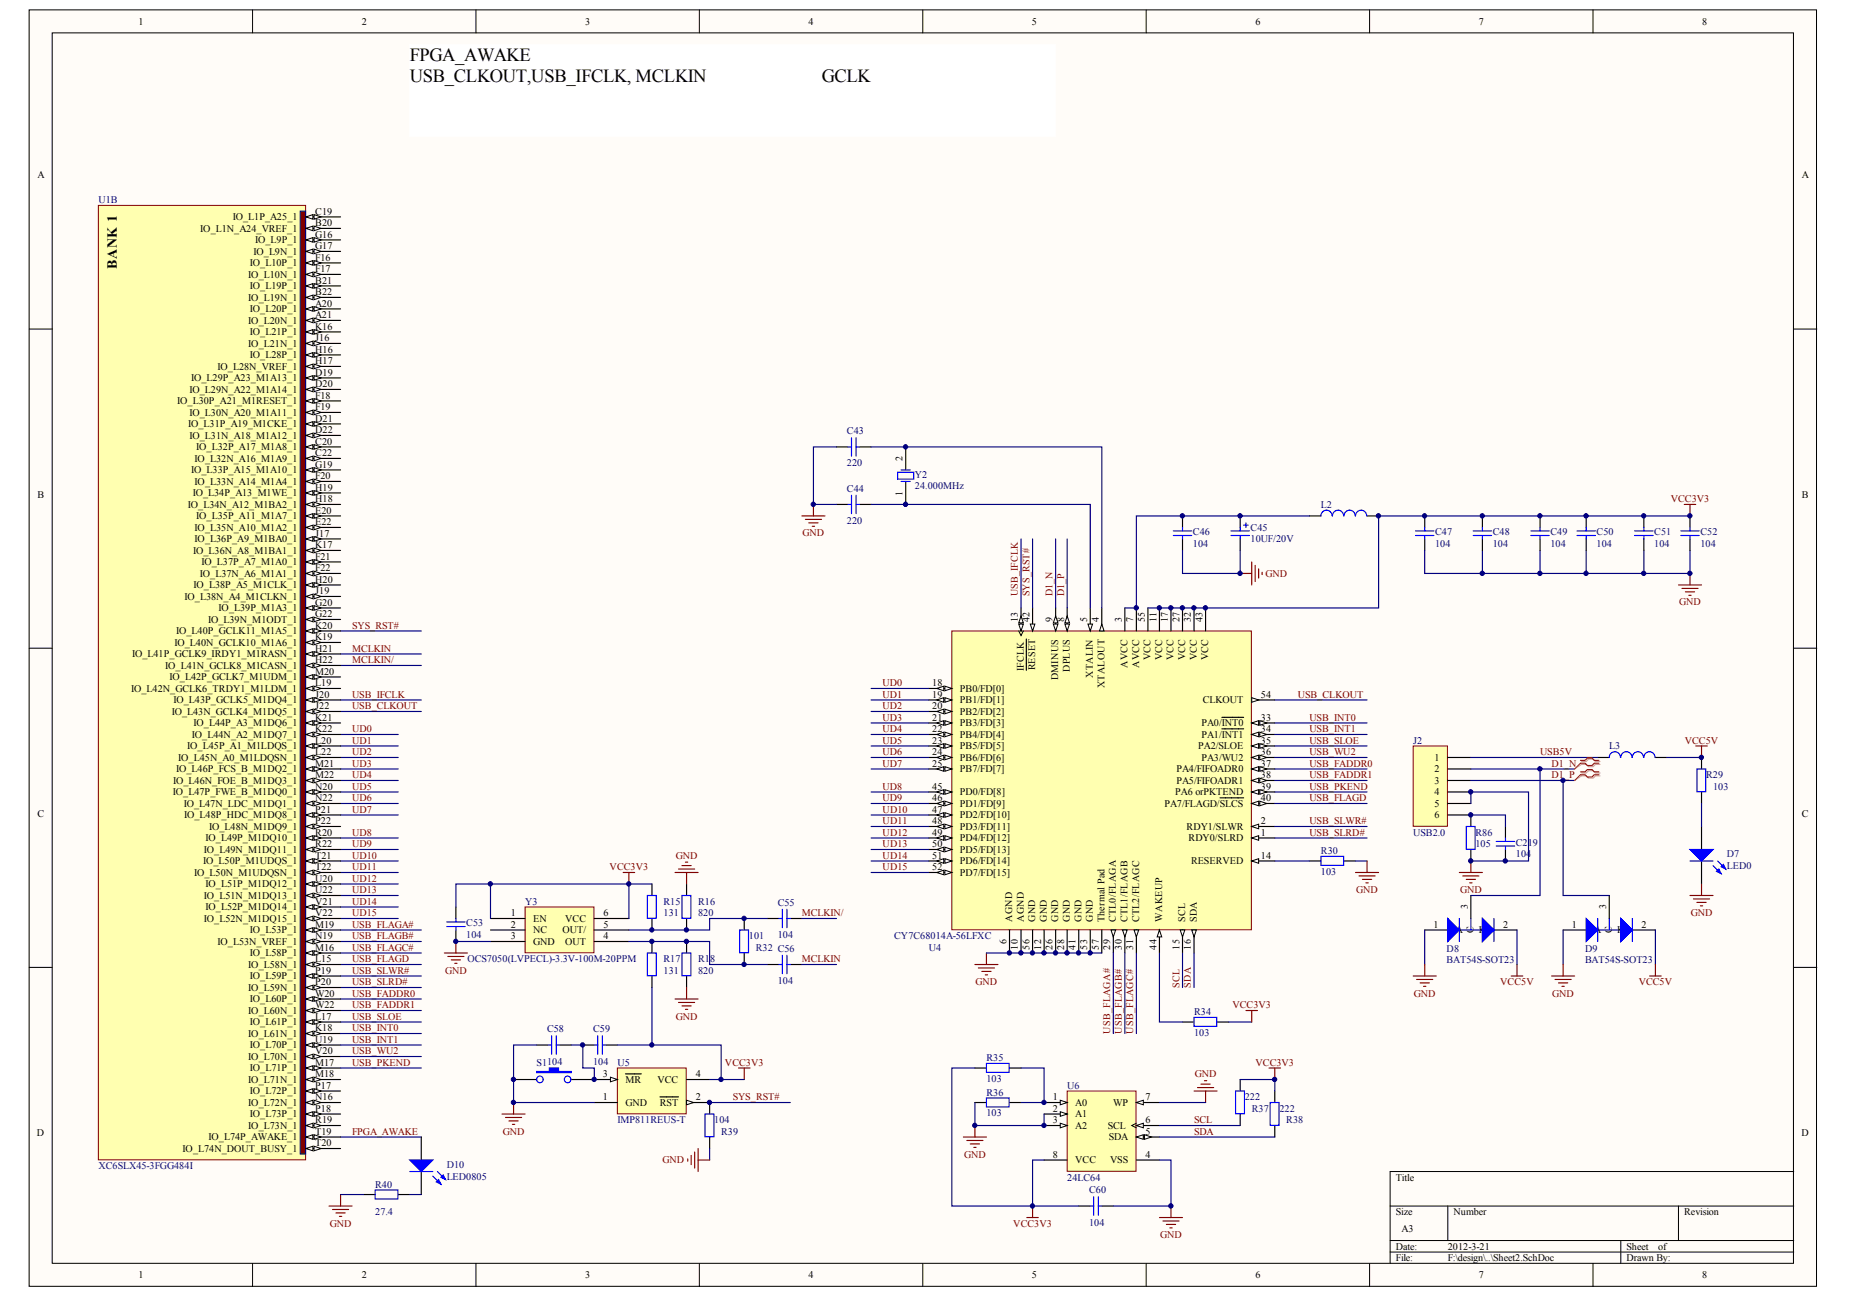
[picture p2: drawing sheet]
<svg xmlns="http://www.w3.org/2000/svg" width="287mm" height="202mm" viewBox="0 0 287 202" stroke-linecap="round" stroke-linejoin="round" font-family="sans-serif">
<defs><g id="words">
<g font-size="2.9">
<text x="63.5" y="9.4">FPGA_AWAKE</text>
<text x="63.5" y="12.6">USB_CLKOUT,USB_IFCLK, MCLKIN</text>
<text x="127.4" y="12.6">GCLK</text>
</g>
<text font-size="2.2" x="18.1" y="41.6" transform="rotate(-90 18.1 41.6)">BANK 1</text>
<g font-size="1.6">
<text x="21.5" y="3.8">1</text>
<text x="56.1" y="3.8">2</text>
<text x="90.7" y="3.8">3</text>
<text x="125.4" y="3.8">4</text>
<text x="160" y="3.8">5</text>
<text x="194.6" y="3.8">6</text>
<text x="229.3" y="3.8">7</text>
<text x="263.9" y="3.8">8</text>
<text x="5.8" y="27.7">A</text>
<text x="279.4" y="27.7">A</text>
<text x="31.1" y="35.9">IO_L1N_A24_VREF_1</text>
<text x="36.1" y="34.1">IO_L1P_A25_1</text>
<text x="48.9" y="33.3">C19</text>
<text x="48.9" y="35">B20</text>
<text x="38.7" y="41.3">IO_L10P_1</text>
<text x="39.3" y="39.5">IO_L9N_1</text>
<text x="39.5" y="37.7">IO_L9P_1</text>
<text x="48.9" y="36.8">G16</text>
<text x="48.9" y="38.6">G17</text>
<text x="48.9" y="40.4">F16</text>
<text x="38.5" y="43.1">IO_L10N_1</text>
<text x="38.5" y="46.6">IO_L19N_1</text>
<text x="38.7" y="44.8">IO_L19P_1</text>
<text x="48.9" y="42.2">F17</text>
<text x="48.9" y="44">B21</text>
<text x="48.9" y="45.7">B22</text>
<text x="48.9" y="47.5">A20</text>
<text x="38.5" y="50.2">IO_L20N_1</text>
<text x="38.5" y="53.8">IO_L21N_1</text>
<text x="38.7" y="48.4">IO_L20P_1</text>
<text x="38.7" y="52">IO_L21P_1</text>
<text x="48.9" y="49.3">A21</text>
<text x="48.9" y="51.1">K16</text>
<text x="48.9" y="52.9">J16</text>
<text x="29.6" y="59.1">IO_L29P_A23_M1A13_1</text>
<text x="33.7" y="57.3">IO_L28N_VREF_1</text>
<text x="38.7" y="55.5">IO_L28P_1</text>
<text x="48.9" y="54.7">H16</text>
<text x="48.9" y="56.4">H17</text>
<text x="48.9" y="58.2">D19</text>
<text x="27.5" y="62.7">IO_L30P_A21_M1RESET_1</text>
<text x="29.4" y="60.9">IO_L29N_A22_M1A14_1</text>
<text x="29.4" y="64.5">IO_L30N_A20_M1A11_1</text>
<text x="48.9" y="60">D20</text>
<text x="48.9" y="61.8">F18</text>
<text x="48.9" y="63.6">F19</text>
<text x="48.9" y="65.3">D21</text>
<text x="29.2" y="66.2">IO_L31P_A19_M1CKE_1</text>
<text x="29.4" y="68">IO_L31N_A18_M1A12_1</text>
<text x="30.2" y="71.6">IO_L32N_A16_M1A9_1</text>
<text x="30.4" y="69.8">IO_L32P_A17_M1A8_1</text>
<text x="48.9" y="67.1">D22</text>
<text x="48.9" y="68.9">C20</text>
<text x="48.9" y="70.7">C22</text>
<text x="139.9" y="71.4" transform="rotate(-90 139.9 71.4)">2</text>
<text x="5.8" y="77.1">B</text>
<text x="29.6" y="73.4">IO_L33P_A15_M1A10_1</text>
<text x="29.9" y="76.9">IO_L34P_A13_M1WE_1</text>
<text x="30.2" y="75.2">IO_L33N_A14_M1A4_1</text>
<text x="48.9" y="72.5">G19</text>
<text x="48.9" y="74.3">F20</text>
<text x="48.9" y="76">H19</text>
<text x="48.9" y="77.8">H18</text>
<text x="139.9" y="76.9" transform="rotate(-90 139.9 76.9)">1</text>
<text x="279.4" y="77.1">B</text>
<text x="29.1" y="78.7">IO_L34N_A12_M1BA2_1</text>
<text x="30.2" y="82.3">IO_L35N_A10_M1A2_1</text>
<text x="30.4" y="80.5">IO_L35P_A11_M1A7_1</text>
<text x="48.9" y="79.6">E20</text>
<text x="48.9" y="81.4">E22</text>
<text x="48.9" y="83.2">J17</text>
<text x="29.9" y="85.9">IO_L36N_A8_M1BA1_1</text>
<text x="30.2" y="84.1">IO_L36P_A9_M1BA0_1</text>
<text x="31" y="89.4">IO_L37N_A6_M1A1_1</text>
<text x="31.2" y="87.6">IO_L37P_A7_M1A0_1</text>
<text x="48.9" y="85">K17</text>
<text x="48.9" y="86.7">F21</text>
<text x="48.9" y="88.5">F22</text>
<text x="28.6" y="93">IO_L38N_A4_M1CLKN_1</text>
<text x="30" y="91.2">IO_L38P_A5_M1CLK_1</text>
<text x="33.9" y="94.8">IO_L39P_M1A3_1</text>
<text x="48.9" y="90.3">H20</text>
<text x="48.9" y="92.1">J19</text>
<text x="48.9" y="93.9">G20</text>
<text x="48.9" y="95.7">G22</text>
<text x="20.5" y="101.9">IO_L41P_GCLK9_IRDY1_M1RASN_1</text>
<text x="27" y="100.1">IO_L40N_GCLK10_M1A6_1</text>
<text x="27.3" y="98.3">IO_L40P_GCLK11_M1A5_1</text>
<text x="32.3" y="96.6">IO_L39N_M1ODT_1</text>
<text x="48.9" y="97.4">K20</text>
<text x="48.9" y="99.2">K19</text>
<text x="48.9" y="101">H21</text>
<text x="157.8" y="96.4" transform="rotate(-90 157.8 96.4)">13</text>
<text x="159.6" y="96.4" transform="rotate(-90 159.6 96.4)">42</text>
<text x="163.2" y="96.4" transform="rotate(-90 163.2 96.4)">9</text>
<text x="165" y="96.4" transform="rotate(-90 165 96.4)">8</text>
<text x="168.5" y="96.4" transform="rotate(-90 168.5 96.4)">5</text>
<text x="170.3" y="96.4" transform="rotate(-90 170.3 96.4)">4</text>
<text x="173.9" y="96.4" transform="rotate(-90 173.9 96.4)">3</text>
<text x="175.7" y="96.4" transform="rotate(-90 175.7 96.4)">7</text>
<text x="177.5" y="96.4" transform="rotate(-90 177.5 96.4)">55</text>
<text x="179.3" y="96.4" transform="rotate(-90 179.3 96.4)">11</text>
<text x="181.1" y="96.4" transform="rotate(-90 181.1 96.4)">17</text>
<text x="182.8" y="96.4" transform="rotate(-90 182.8 96.4)">27</text>
<text x="184.6" y="96.4" transform="rotate(-90 184.6 96.4)">32</text>
<text x="186.4" y="96.4" transform="rotate(-90 186.4 96.4)">43</text>
<text x="20.3" y="107.2">IO_L42N_GCLK6_TRDY1_M1LDM_1</text>
<text x="25.6" y="103.7">IO_L41N_GCLK8_M1CASN_1</text>
<text x="26.3" y="105.5">IO_L42P_GCLK7_M1UDM_1</text>
<text x="48.9" y="102.8">H22</text>
<text x="48.9" y="104.6">M20</text>
<text x="48.9" y="106.4">L19</text>
<text x="144.5" y="106.4">18</text>
<text x="148.8" y="107.2">PB0/FD[0]</text>
<text x="158.7" y="104" transform="rotate(-90 158.7 104)">IFCLK</text>
<text x="160.5" y="103.9" transform="rotate(-90 160.5 103.9)">RESET</text>
<text x="164.1" y="105.5" transform="rotate(-90 164.1 105.5)">DMINUS</text>
<text x="165.9" y="104.2" transform="rotate(-90 165.9 104.2)">DPLUS</text>
<text x="169.4" y="105.1" transform="rotate(-90 169.4 105.1)">XTALIN</text>
<text x="171.2" y="106.7" transform="rotate(-90 171.2 106.7)">XTALOUT</text>
<text x="174.8" y="103.5" transform="rotate(-90 174.8 103.5)">AVCC</text>
<text x="176.6" y="103.5" transform="rotate(-90 176.6 103.5)">AVCC</text>
<text x="178.4" y="102.4" transform="rotate(-90 178.4 102.4)">VCC</text>
<text x="180.2" y="102.4" transform="rotate(-90 180.2 102.4)">VCC</text>
<text x="182" y="102.4" transform="rotate(-90 182 102.4)">VCC</text>
<text x="183.7" y="102.4" transform="rotate(-90 183.7 102.4)">VCC</text>
<text x="185.5" y="102.4" transform="rotate(-90 185.5 102.4)">VCC</text>
<text x="187.3" y="102.4" transform="rotate(-90 187.3 102.4)">VCC</text>
<text x="26.6" y="110.8">IO_L43N_GCLK4_M1DQ5_1</text>
<text x="26.9" y="109">IO_L43P_GCLK5_M1DQ4_1</text>
<text x="30" y="112.6">IO_L44P_A3_M1DQ6_1</text>
<text x="48.9" y="108.1">J20</text>
<text x="48.9" y="109.9">J22</text>
<text x="48.9" y="111.7">K21</text>
<text x="48.9" y="113.5">K22</text>
<text x="144.5" y="108.1">19</text>
<text x="144.5" y="109.9">20</text>
<text x="144.5" y="111.7">21</text>
<text x="144.5" y="113.5">22</text>
<text x="148.8" y="109">PB1/FD[1]</text>
<text x="148.8" y="110.8">PB2/FD[2]</text>
<text x="148.8" y="112.6">PB3/FD[3]</text>
<text x="186.3" y="112.6">PA0/INT0</text>
<text x="186.5" y="109">CLKOUT</text>
<text x="195.5" y="108.1">54</text>
<text x="195.5" y="111.7">33</text>
<text x="195.5" y="113.5">34</text>
<text x="27.3" y="119.7">IO_L46P_FCS_B_M1DQ2_1</text>
<text x="27.6" y="117.9">IO_L45N_A0_M1LDQSN_1</text>
<text x="29" y="116.2">IO_L45P_A1_M1LDQS_1</text>
<text x="29.7" y="114.4">IO_L44N_A2_M1DQ7_1</text>
<text x="48.9" y="115.3">L20</text>
<text x="48.9" y="117.1">L22</text>
<text x="48.9" y="118.8">M21</text>
<text x="144.5" y="115.3">23</text>
<text x="144.5" y="117.1">24</text>
<text x="144.5" y="118.8">25</text>
<text x="148.8" y="114.4">PB4/FD[4]</text>
<text x="148.8" y="116.2">PB5/FD[5]</text>
<text x="148.8" y="117.9">PB6/FD[6]</text>
<text x="148.8" y="119.7">PB7/FD[7]</text>
<text x="182.4" y="119.7">PA4/FIFOADR0</text>
<text x="185.8" y="116.2">PA2/SLOE</text>
<text x="186.3" y="114.4">PA1/INT1</text>
<text x="186.3" y="117.9">PA3/WU2</text>
<text x="195.5" y="115.3">35</text>
<text x="195.5" y="117.1">36</text>
<text x="195.5" y="118.8">37</text>
<text x="222.4" y="117.9">1</text>
<text x="222.4" y="119.7">2</text>
<text x="26.8" y="123.3">IO_L47P_FWE_B_M1DQ0_1</text>
<text x="26.8" y="121.5">IO_L46N_FOE_B_M1DQ3_1</text>
<text x="28.5" y="125.1">IO_L47N_LDC_M1DQ1_1</text>
<text x="48.9" y="120.6">M22</text>
<text x="48.9" y="122.4">N20</text>
<text x="48.9" y="124.2">N22</text>
<text x="48.9" y="126">P21</text>
<text x="144.5" y="122.4">45</text>
<text x="144.5" y="124.2">46</text>
<text x="144.5" y="126">47</text>
<text x="148.8" y="123.3">PD0/FD[8]</text>
<text x="148.8" y="125.1">PD1/FD[9]</text>
<text x="180.5" y="125.1">PA7/FLAGD/SLCS</text>
<text x="182.2" y="123.3">PA6 orPKTEND</text>
<text x="182.4" y="121.5">PA5/FIFOADR1</text>
<text x="195.5" y="120.6">38</text>
<text x="195.5" y="122.4">39</text>
<text x="195.5" y="124.2">40</text>
<text x="222.4" y="121.5">3</text>
<text x="222.4" y="123.3">4</text>
<text x="222.4" y="125.1">5</text>
<text x="5.8" y="126.6">C</text>
<text x="28.5" y="126.9">IO_L48P_HDC_M1DQ8_1</text>
<text x="31.9" y="130.4">IO_L49P_M1DQ10_1</text>
<text x="32.4" y="128.6">IO_L48N_M1DQ9_1</text>
<text x="48.9" y="127.8">P22</text>
<text x="48.9" y="129.5">R20</text>
<text x="48.9" y="131.3">R22</text>
<text x="144.5" y="127.8">48</text>
<text x="144.5" y="129.5">49</text>
<text x="144.5" y="131.3">50</text>
<text x="148.8" y="126.9">PD2/FD[10]</text>
<text x="148.8" y="128.6">PD3/FD[11]</text>
<text x="148.8" y="130.4">PD4/FD[12]</text>
<text x="184" y="128.6">RDY1/SLWR</text>
<text x="184.3" y="130.4">RDY0/SLRD</text>
<text x="195.5" y="129.5">1</text>
<text x="195.5" y="127.8">2</text>
<text x="222.4" y="126.9">6</text>
<text x="279.4" y="126.6">C</text>
<text x="30.1" y="135.8">IO_L50N_M1UDQSN_1</text>
<text x="31.5" y="134">IO_L50P_M1UDQS_1</text>
<text x="31.6" y="132.2">IO_L49N_M1DQ11_1</text>
<text x="31.9" y="137.6">IO_L51P_M1DQ12_1</text>
<text x="48.9" y="133.1">T21</text>
<text x="48.9" y="134.9">T22</text>
<text x="48.9" y="136.7">U20</text>
<text x="144.5" y="133.1">51</text>
<text x="144.5" y="134.9">52</text>
<text x="148.8" y="132.2">PD5/FD[13]</text>
<text x="148.8" y="134">PD6/FD[14]</text>
<text x="148.8" y="135.8">PD7/FD[15]</text>
<text x="184.6" y="134">RESERVED</text>
<text x="195.5" y="133.1">14</text>
<text x="31.6" y="139.3">IO_L51N_M1DQ13_1</text>
<text x="31.6" y="142.9">IO_L52N_M1DQ15_1</text>
<text x="31.9" y="141.1">IO_L52P_M1DQ14_1</text>
<text x="48.9" y="138.4">U22</text>
<text x="48.9" y="140.2">V21</text>
<text x="48.9" y="142">V22</text>
<text x="48.9" y="143.8">M19</text>
<text x="79.2" y="142">1</text>
<text x="79.2" y="143.8">2</text>
<text x="82.7" y="142.9">EN</text>
<text x="87.6" y="142.9">VCC</text>
<text x="93.6" y="143.8">5</text>
<text x="93.6" y="142">6</text>
<text x="156.9" y="142.9" transform="rotate(-90 156.9 142.9)">AGND</text>
<text x="158.7" y="142.9" transform="rotate(-90 158.7 142.9)">AGND</text>
<text x="160.5" y="142.9" transform="rotate(-90 160.5 142.9)">GND</text>
<text x="162.3" y="142.9" transform="rotate(-90 162.3 142.9)">GND</text>
<text x="164.1" y="142.9" transform="rotate(-90 164.1 142.9)">GND</text>
<text x="165.9" y="142.9" transform="rotate(-90 165.9 142.9)">GND</text>
<text x="167.7" y="142.9" transform="rotate(-90 167.7 142.9)">GND</text>
<text x="169.4" y="142.9" transform="rotate(-90 169.4 142.9)">GND</text>
<text x="171.2" y="142.9" transform="rotate(-90 171.2 142.9)">Thermal Pad</text>
<text x="173" y="142.9" transform="rotate(-90 173 142.9)">CTL0/FLAGA</text>
<text x="174.8" y="142.9" transform="rotate(-90 174.8 142.9)">CTL1/FLAGB</text>
<text x="176.6" y="142.9" transform="rotate(-90 176.6 142.9)">CTL2/FLAGC</text>
<text x="180.2" y="142.9" transform="rotate(-90 180.2 142.9)">WAKEUP</text>
<text x="183.7" y="142.9" transform="rotate(-90 183.7 142.9)">SCL</text>
<text x="185.5" y="142.9" transform="rotate(-90 185.5 142.9)">SDA</text>
<text x="222.2" y="143.8">1</text>
<text x="227.6" y="141" transform="rotate(-90 227.6 141)">3</text>
<text x="233" y="143.8">2</text>
<text x="243.7" y="143.8">1</text>
<text x="249" y="141" transform="rotate(-90 249 141)">3</text>
<text x="254.5" y="143.8">2</text>
<text x="33.7" y="146.5">IO_L53N_VREF_1</text>
<text x="38.7" y="144.7">IO_L53P_1</text>
<text x="38.7" y="148.3">IO_L58P_1</text>
<text x="48.9" y="145.6">N19</text>
<text x="48.9" y="147.4">M16</text>
<text x="48.9" y="149.1">L15</text>
<text x="79.2" y="145.6">3</text>
<text x="82.7" y="144.7">NC</text>
<text x="82.7" y="146.5">GND</text>
<text x="87.2" y="144.7">OUT/</text>
<text x="87.6" y="146.5">OUT</text>
<text x="93.6" y="145.6">4</text>
<text x="156" y="146.4" transform="rotate(-90 156 146.4)">6</text>
<text x="157.8" y="147.2" transform="rotate(-90 157.8 147.2)">10</text>
<text x="159.6" y="147.2" transform="rotate(-90 159.6 147.2)">56</text>
<text x="161.4" y="147.2" transform="rotate(-90 161.4 147.2)">12</text>
<text x="163.2" y="147.2" transform="rotate(-90 163.2 147.2)">26</text>
<text x="165" y="147.2" transform="rotate(-90 165 147.2)">28</text>
<text x="166.8" y="147.2" transform="rotate(-90 166.8 147.2)">41</text>
<text x="168.5" y="147.2" transform="rotate(-90 168.5 147.2)">53</text>
<text x="170.3" y="147.2" transform="rotate(-90 170.3 147.2)">57</text>
<text x="172.1" y="147.2" transform="rotate(-90 172.1 147.2)">29</text>
<text x="173.9" y="147.2" transform="rotate(-90 173.9 147.2)">30</text>
<text x="175.7" y="147.2" transform="rotate(-90 175.7 147.2)">31</text>
<text x="179.3" y="147.2" transform="rotate(-90 179.3 147.2)">44</text>
<text x="182.8" y="147.2" transform="rotate(-90 182.8 147.2)">15</text>
<text x="184.6" y="147.2" transform="rotate(-90 184.6 147.2)">16</text>
<text x="225.7" y="144.7">A</text>
<text x="228.4" y="144.7" transform="rotate(-90 228.4 144.7)">C</text>
<text x="229.3" y="144.7">K</text>
<text x="247.2" y="144.7">A</text>
<text x="249.9" y="144.7" transform="rotate(-90 249.9 144.7)">C</text>
<text x="250.7" y="144.7">K</text>
<text x="38.5" y="150">IO_L58N_1</text>
<text x="38.5" y="153.6">IO_L59N_1</text>
<text x="38.7" y="151.8">IO_L59P_1</text>
<text x="38.7" y="155.4">IO_L60P_1</text>
<text x="48.9" y="150.9">P19</text>
<text x="48.9" y="152.7">P20</text>
<text x="48.9" y="154.5">W20</text>
<text x="38.5" y="157.2">IO_L60N_1</text>
<text x="38.5" y="160.7">IO_L61N_1</text>
<text x="38.7" y="159">IO_L61P_1</text>
<text x="48.9" y="156.3">W22</text>
<text x="48.9" y="158.1">L17</text>
<text x="48.9" y="159.8">K18</text>
<text x="48.9" y="161.6">U19</text>
<text x="38.5" y="164.3">IO_L70N_1</text>
<text x="38.5" y="167.9">IO_L71N_1</text>
<text x="38.7" y="162.5">IO_L70P_1</text>
<text x="38.7" y="166.1">IO_L71P_1</text>
<text x="48.9" y="163.4">V20</text>
<text x="48.9" y="165.2">M17</text>
<text x="48.9" y="167">M18</text>
<text x="93.5" y="167">3</text>
<text x="97" y="167.9">MR</text>
<text x="101.9" y="167.9">VCC</text>
<text x="107.9" y="167">4</text>
<text x="38.5" y="171.4">IO_L72N_1</text>
<text x="38.7" y="169.7">IO_L72P_1</text>
<text x="38.7" y="173.2">IO_L73P_1</text>
<text x="48.9" y="168.8">P17</text>
<text x="48.9" y="170.5">N16</text>
<text x="48.9" y="172.3">P18</text>
<text x="93.5" y="170.5">1</text>
<text x="97" y="171.4">GND</text>
<text x="102.3" y="171.4">RST</text>
<text x="107.9" y="170.5">2</text>
<text x="163.2" y="170.5">1</text>
<text x="163.2" y="172.3">2</text>
<text x="166.7" y="171.4">A0</text>
<text x="166.7" y="173.2">A1</text>
<text x="172.6" y="171.4">WP</text>
<text x="177.6" y="170.5">7</text>
<text x="5.7" y="176.1">D</text>
<text x="28.3" y="178.6">IO_L74N_DOUT_BUSY_1</text>
<text x="32.3" y="176.8">IO_L74P_AWAKE_1</text>
<text x="38.5" y="175">IO_L73N_1</text>
<text x="48.9" y="174.1">R19</text>
<text x="48.9" y="175.9">T19</text>
<text x="48.9" y="177.7">T20</text>
<text x="163.2" y="174.1">3</text>
<text x="163.2" y="179.5">8</text>
<text x="166.7" y="175">A2</text>
<text x="171.7" y="175">SCL</text>
<text x="171.9" y="176.8">SDA</text>
<text x="177.6" y="175.9">5</text>
<text x="177.6" y="179.5">4</text>
<text x="177.6" y="174.1">6</text>
<text x="279.3" y="176.1">D</text>
<text x="166.7" y="180.3">VCC</text>
<text x="172.1" y="180.3">VSS</text>
<text x="216.4" y="183">Title</text>
<text x="216.4" y="188.4">Size</text>
<text x="217.3" y="191">A3</text>
<text x="225.3" y="188.4">Number</text>
<text x="261.1" y="188.4">Revision</text>
<text x="216.4" y="193.7">Date:</text>
<text x="216.4" y="195.5">File:</text>
<text x="224.5" y="193.7">2012-3-21</text>
<text x="224.5" y="195.5">F:\design\..\Sheet2.SchDoc</text>
<text x="252.2" y="193.7">Sheet</text>
<text x="252.2" y="195.5">Drawn By:</text>
<text x="257.1" y="193.7">of</text>
<text x="21.5" y="198.2">1</text>
<text x="56.1" y="198.2">2</text>
<text x="90.7" y="198.2">3</text>
<text x="125.4" y="198.2">4</text>
<text x="160" y="198.2">5</text>
<text x="194.6" y="198.2">6</text>
<text x="229.3" y="198.2">7</text>
<text x="263.9" y="198.2">8</text>
</g>
<g font-size="1.6" fill="#000080">
<text x="15.2" y="31.5">U1B</text>
<text x="131.3" y="67.3">C43</text>
<text x="131.3" y="72.3">220</text>
<text x="131.3" y="76.2">C44</text>
<text x="141.8" y="74.1">Y2</text>
<text x="141.8" y="75.9">24.000MHz</text>
<text x="131.3" y="81.2">220</text>
<text x="184.9" y="83">C46</text>
<text x="193.9" y="82.3">C45</text>
<text x="204.8" y="78.7">L2</text>
<text x="222.5" y="83">C47</text>
<text x="231.4" y="83">C48</text>
<text x="240.4" y="83">C49</text>
<text x="247.5" y="83">C50</text>
<text x="256.5" y="83">C51</text>
<text x="263.6" y="83">C52</text>
<text x="184.9" y="84.8">104</text>
<text x="193.9" y="84.1">10UF/20V</text>
<text x="222.5" y="84.8">104</text>
<text x="231.4" y="84.8">104</text>
<text x="240.4" y="84.8">104</text>
<text x="247.5" y="84.8">104</text>
<text x="256.5" y="84.8">104</text>
<text x="263.6" y="84.8">104</text>
<text x="219.1" y="115.3">J2</text>
<text x="249.5" y="116.2">L3</text>
<text x="264.5" y="120.6">R29</text>
<text x="265.6" y="122.4">103</text>
<text x="219.1" y="129.5">USB2.0</text>
<text x="228.7" y="129.5">R86</text>
<text x="228.7" y="131.3">105</text>
<text x="235" y="131.1">C219</text>
<text x="204.8" y="132.4">R30</text>
<text x="204.8" y="135.6">103</text>
<text x="235" y="132.9">104</text>
<text x="267.7" y="132.9">D7</text>
<text x="267.7" y="134.7">LED0</text>
<text x="72.3" y="143.6">C53</text>
<text x="81.4" y="140.2">Y3</text>
<text x="102.9" y="140.2">R15</text>
<text x="102.9" y="142">131</text>
<text x="108.2" y="140.2">R16</text>
<text x="108.2" y="142">820</text>
<text x="120.6" y="140.4">C55</text>
<text x="72.3" y="145.4">104</text>
<text x="72.5" y="149.1">OCS7050(LVPECL)-3.3V-100M-20PPM</text>
<text x="102.9" y="149.1">R17</text>
<text x="108.2" y="149.1">R1</text>
<text x="110.1" y="149.1">8</text>
<text x="116.1" y="145.6">101</text>
<text x="117.2" y="147.4">R32 C56</text>
<text x="120.6" y="145.4">104</text>
<text x="138.6" y="145.6">CY7C68014A-56LFXC</text>
<text x="144" y="147.4">U4</text>
<text x="224.3" y="147.5">D8</text>
<text x="224.3" y="149.3">BAT54S-SOT23</text>
<text x="245.7" y="147.5">D9</text>
<text x="245.7" y="149.3">BAT54S-SOT23</text>
<text x="102.9" y="150.9">131</text>
<text x="108.2" y="150.9">820</text>
<text x="120.6" y="152.5">104</text>
<text x="84.8" y="160">C58</text>
<text x="92" y="160">C59</text>
<text x="185.1" y="157.3">R34</text>
<text x="185.1" y="160.6">103</text>
<text x="83.2" y="165.2">S1104</text>
<text x="92" y="165">104</text>
<text x="95.7" y="165.2">U5</text>
<text x="152.9" y="164.5">R35</text>
<text x="152.9" y="167.7">103</text>
<text x="152.9" y="169.8">R36</text>
<text x="152.9" y="173">103</text>
<text x="165.4" y="168.8">U6</text>
<text x="193" y="170.5">222</text>
<text x="194.1" y="172.3">R37</text>
<text x="198.3" y="172.3">222</text>
<text x="95.7" y="174.1">IMP811REUS-T</text>
<text x="110.7" y="174.1">104</text>
<text x="111.8" y="175.9">R39</text>
<text x="199.4" y="174.1">R38</text>
<text x="15.2" y="181.2">XC6SLX45-3FGG484I</text>
<text x="58.2" y="184.1">R40</text>
<text x="69.2" y="181.1">D10</text>
<text x="69.2" y="182.8">LED0805</text>
<text x="165.4" y="183">24LC64</text>
<text x="168.8" y="185">C60</text>
<text x="58.2" y="188.4">27.4</text>
<text x="168.8" y="190">104</text>
</g>
<g font-size="1.6" fill="#800000">
<text x="259" y="77.8">VCC3V3</text>
<text x="124.4" y="83.2">GND</text>
<text x="196.2" y="89.4">GND</text>
<text x="157.8" y="92.5" transform="rotate(-90 157.8 92.5)">USB_IFCLK</text>
<text x="159.6" y="92.5" transform="rotate(-90 159.6 92.5)">SYS_RST#</text>
<text x="163.2" y="92.5" transform="rotate(-90 163.2 92.5)">D1_N</text>
<text x="165" y="92.5" transform="rotate(-90 165 92.5)">D1_P</text>
<text x="260.3" y="93.9">GND</text>
<text x="54.6" y="101">MCLKIN</text>
<text x="54.6" y="97.4">SYS_RST#</text>
<text x="54.6" y="102.8">MCLKIN/</text>
<text x="136.8" y="106.4">UD0</text>
<text x="54.6" y="109.9">USB_CLKOUT</text>
<text x="54.6" y="108.1">USB_IFCLK</text>
<text x="54.6" y="113.5">UD0</text>
<text x="136.8" y="108.1">UD1</text>
<text x="136.8" y="109.9">UD2</text>
<text x="136.8" y="111.7">UD3</text>
<text x="136.8" y="113.5">UD4</text>
<text x="201.2" y="108.1">USB_CLKOUT</text>
<text x="203" y="111.7">USB_INT0</text>
<text x="203" y="113.5">USB_INT1</text>
<text x="54.6" y="115.3">UD1</text>
<text x="54.6" y="117.1">UD2</text>
<text x="54.6" y="118.8">UD3</text>
<text x="136.8" y="115.3">UD5</text>
<text x="136.8" y="117.1">UD6</text>
<text x="136.8" y="118.8">UD7</text>
<text x="203" y="115.3">USB_SLOE</text>
<text x="203" y="118.8">USB_FADDR0</text>
<text x="203" y="117.1">USB_WU2</text>
<text x="238.8" y="117.1">USB5V</text>
<text x="240.5" y="118.8">D1_N</text>
<text x="261.2" y="115.3">VCC5V</text>
<text x="54.6" y="120.6">UD4</text>
<text x="54.6" y="122.4">UD5</text>
<text x="54.6" y="124.2">UD6</text>
<text x="54.6" y="126">UD7</text>
<text x="136.8" y="122.4">UD8</text>
<text x="136.8" y="124.2">UD9</text>
<text x="136.8" y="126">UD10</text>
<text x="203" y="120.6">USB_FADDR1</text>
<text x="203" y="124.2">USB_FLAGD</text>
<text x="203" y="122.4">USB_PKEND</text>
<text x="240.5" y="120.6">D1_P</text>
<text x="54.6" y="129.5">UD8</text>
<text x="54.6" y="131.3">UD9</text>
<text x="136.8" y="127.8">UD11</text>
<text x="136.8" y="129.5">UD12</text>
<text x="136.8" y="131.3">UD13</text>
<text x="203" y="127.8">USB_SLWR#</text>
<text x="203" y="129.5">USB_SLRD#</text>
<text x="54.6" y="133.1">UD10</text>
<text x="54.6" y="134.9">UD11</text>
<text x="54.6" y="136.7">UD12</text>
<text x="94.5" y="134.9">VCC3V3</text>
<text x="104.8" y="133.1">GND</text>
<text x="136.8" y="133.1">UD14</text>
<text x="136.8" y="134.9">UD15</text>
<text x="54.6" y="138.4">UD13</text>
<text x="54.6" y="140.2">UD14</text>
<text x="54.6" y="142">UD15</text>
<text x="54.6" y="143.8">USB_FLAGA#</text>
<text x="124.3" y="142">MCLKIN/</text>
<text x="210.3" y="138.4">GND</text>
<text x="226.3" y="138.4">GND</text>
<text x="262.1" y="142">GND</text>
<text x="54.6" y="145.6">USB_FLAGB#</text>
<text x="54.6" y="147.4">USB_FLAGC#</text>
<text x="54.6" y="149.1">USB_FLAGD</text>
<text x="124.3" y="149.1">MCLKIN</text>
<text x="54.6" y="150.9">USB_SLWR#</text>
<text x="54.6" y="152.7">USB_SLRD#</text>
<text x="54.6" y="154.5">USB_FADDR0</text>
<text x="69" y="150.9">GND</text>
<text x="151.2" y="152.7">GND</text>
<text x="182.8" y="153.1" transform="rotate(-90 182.8 153.1)">SCL</text>
<text x="184.6" y="153.1" transform="rotate(-90 184.6 153.1)">SDA</text>
<text x="219.2" y="154.5">GND</text>
<text x="232.6" y="152.7">VCC5V</text>
<text x="240.7" y="154.5">GND</text>
<text x="254" y="152.7">VCC5V</text>
<text x="54.6" y="156.3">USB_FADDR1</text>
<text x="54.6" y="158.1">USB_SLOE</text>
<text x="54.6" y="159.8">USB_INT0</text>
<text x="54.6" y="161.6">USB_INT1</text>
<text x="104.8" y="158">GND</text>
<text x="172.1" y="160.2" transform="rotate(-90 172.1 160.2)">USB_FLAGA#</text>
<text x="173.9" y="160.2" transform="rotate(-90 173.9 160.2)">USB_FLAGB#</text>
<text x="175.7" y="160.2" transform="rotate(-90 175.7 160.2)">USB_FLAGC#</text>
<text x="191.1" y="156.3">VCC3V3</text>
<text x="54.6" y="165.2">USB_PKEND</text>
<text x="54.6" y="163.4">USB_WU2</text>
<text x="112.4" y="165.2">VCC3V3</text>
<text x="185.2" y="167">GND</text>
<text x="194.6" y="165.2">VCC3V3</text>
<text x="113.6" y="170.5">SYS_RST#</text>
<text x="54.6" y="175.9">FPGA_AWAKE</text>
<text x="77.9" y="175.9">GND</text>
<text x="149.5" y="179.4">GND</text>
<text x="185.1" y="175.9">SDA</text>
<text x="185.1" y="174.1">SCL</text>
<text x="102.7" y="180.3">GND</text>
<text x="51.1" y="190.1">GND</text>
<text x="157.1" y="190.1">VCC3V3</text>
<text x="179.9" y="191.9">GND</text>
</g>
</g></defs>
<g fill="#fffcf8" stroke="#000" stroke-width=".16">
<path d="M4.5 1.5h277.1v197.9h-277.1z"/>
<path d="M8.1 5.1h269.9v190.7h-269.9z"/>
</g>
<g fill="none" stroke="#000" stroke-width=".16">
<path d="M39.2 1.5v3.6M73.8 1.5v3.6M108.4 1.5v3.6M143.1 1.5v3.6M177.7 1.5v3.6M212.3 1.5v3.6M247 1.5v3.6M4.5 51h3.6M278.1 51h3.6M4.5 100.5h3.6M278.1 100.5h3.6M4.5 150h3.6"/>
<path d="M278.1 150h3.6M39.2 195.9v3.5M73.8 195.9v3.5M108.4 195.9v3.5M143.1 195.9v3.5M177.7 195.9v3.5M212.3 195.9v3.5M215.5 187h62.6M215.5 192.3h62.6M215.5 194.1h62.6M224.5 187v5.3M247 195.9v3.5"/>
<path d="M251.3 192.3v3.6M260.2 187v5.3M278.1 181.6h-62.6v14.3"/>
</g>
<path d="M147.6 97.8h46.4v46.3h-46.4z" fill="#ffffb0" stroke="#800000" stroke-width=".16"/>
<path d="M163.7 94.2v3.6M174.4 94.2v3.6M176.2 94.2v3.6M156.5 144.2v3.5M158.3 144.2v3.5" fill="none" stroke="#000" stroke-width=".18"/>
<g fill="#fffcf8" stroke="#000" stroke-width=".16">
<path d="M163.3 96.7h.7l-.3 1.1z"/>
<path d="M163.7 95.5l.3 1.1h-.7z"/>
</g>
<path d="M165.4 94.2v3.6" fill="none" stroke="#000" stroke-width=".18"/>
<g fill="#fffcf8" stroke="#000" stroke-width=".16">
<path d="M165.1 96.7h.7l-.4 1.1z"/>
<path d="M165.4 95.5l.4 1.1h-.7z"/>
</g>
<path d="M160.1 94.2v3.6" fill="none" stroke="#000" stroke-width=".18"/>
<path d="M159.7 96.7h.7l-.3 1.1z" fill="#fffcf8" stroke="#000" stroke-width=".16"/>
<path d="M159.1 99.1v4.8M169 94.2v3.6" fill="none" stroke="#000" stroke-width=".18"/>
<path d="M168.7 96.7h.7l-.4 1.1z" fill="#fffcf8" stroke="#000" stroke-width=".16"/>
<path d="M170.8 94.2v3.6" fill="none" stroke="#000" stroke-width=".18"/>
<path d="M170.8 96.7l.4 1.1h-.7z" fill="#fffcf8" stroke="#000" stroke-width=".16"/>
<path d="M194.1 108.5h3.5" fill="none" stroke="#000" stroke-width=".18"/>
<path d="M194.1 108.2l1 .3-1 .4z" fill="#fffcf8" stroke="#000" stroke-width=".16"/>
<path d="M194.1 112.1h3.5" fill="none" stroke="#000" stroke-width=".18"/>
<g fill="#fffcf8" stroke="#000" stroke-width=".16">
<path d="M194.1 112.1l1-.4v.7z"/>
<path d="M195.3 111.7l1.1 .4-1.1 .3z"/>
</g>
<path d="M189.4 111.2h3.4M194.1 113.9h3.5" fill="none" stroke="#000" stroke-width=".18"/>
<g fill="#fffcf8" stroke="#000" stroke-width=".16">
<path d="M194.1 113.9l1-.4v.7z"/>
<path d="M195.3 113.5l1.1 .4-1.1 .3z"/>
</g>
<path d="M189.4 113h3.4M194.1 115.6h3.5" fill="none" stroke="#000" stroke-width=".18"/>
<g fill="#fffcf8" stroke="#000" stroke-width=".16">
<path d="M194.1 115.6l1-.3v.7z"/>
<path d="M195.3 115.3l1.1 .3-1.1 .4z"/>
</g>
<path d="M194.1 117.4h3.5" fill="none" stroke="#000" stroke-width=".18"/>
<g fill="#fffcf8" stroke="#000" stroke-width=".16">
<path d="M194.1 117.4l1-.3v.7z"/>
<path d="M195.3 117.1l1.1 .3-1.1 .4z"/>
</g>
<path d="M194.1 119.2h3.5" fill="none" stroke="#000" stroke-width=".18"/>
<g fill="#fffcf8" stroke="#000" stroke-width=".16">
<path d="M194.1 119.2l1-.4v.8z"/>
<path d="M195.3 118.8l1.1 .4-1.1 .4z"/>
</g>
<path d="M194.1 121h3.5" fill="none" stroke="#000" stroke-width=".18"/>
<g fill="#fffcf8" stroke="#000" stroke-width=".16">
<path d="M194.1 121l1-.4v.7z"/>
<path d="M195.3 120.6l1.1 .4-1.1 .3z"/>
</g>
<path d="M194.1 122.8h3.5" fill="none" stroke="#000" stroke-width=".18"/>
<g fill="#fffcf8" stroke="#000" stroke-width=".16">
<path d="M194.1 122.8l1-.4v.7z"/>
<path d="M195.3 122.4l1.1 .4-1.1 .3z"/>
</g>
<path d="M194.1 124.6h3.5" fill="none" stroke="#000" stroke-width=".18"/>
<g fill="#fffcf8" stroke="#000" stroke-width=".16">
<path d="M194.1 124.6l1-.4v.7z"/>
<path d="M195.3 124.2l1.1 .4-1.1 .3z"/>
</g>
<path d="M144 106.7h3.6M189.1 123.7h3.7" fill="none" stroke="#000" stroke-width=".18"/>
<g fill="#fffcf8" stroke="#000" stroke-width=".16">
<path d="M146.5 106.4l1.1 .3-1.1 .4z"/>
<path d="M145.2 106.7l1.1-.3v.7z"/>
</g>
<path d="M144 108.5h3.6" fill="none" stroke="#000" stroke-width=".18"/>
<g fill="#fffcf8" stroke="#000" stroke-width=".16">
<path d="M146.5 108.2l1.1 .3-1.1 .4z"/>
<path d="M145.2 108.5l1.1-.3v.7z"/>
</g>
<path d="M144 110.3h3.6" fill="none" stroke="#000" stroke-width=".18"/>
<g fill="#fffcf8" stroke="#000" stroke-width=".16">
<path d="M146.5 109.9l1.1 .4-1.1 .3z"/>
<path d="M145.2 110.3l1.1-.4v.7z"/>
</g>
<path d="M144 112.1h3.6" fill="none" stroke="#000" stroke-width=".18"/>
<g fill="#fffcf8" stroke="#000" stroke-width=".16">
<path d="M146.5 111.7l1.1 .4-1.1 .3z"/>
<path d="M145.2 112.1l1.1-.4v.7z"/>
</g>
<path d="M144 113.9h3.6" fill="none" stroke="#000" stroke-width=".18"/>
<g fill="#fffcf8" stroke="#000" stroke-width=".16">
<path d="M146.5 113.5l1.1 .4-1.1 .3z"/>
<path d="M145.2 113.9l1.1-.4v.7z"/>
</g>
<path d="M144 115.6h3.6" fill="none" stroke="#000" stroke-width=".18"/>
<g fill="#fffcf8" stroke="#000" stroke-width=".16">
<path d="M146.5 115.3l1.1 .3-1.1 .4z"/>
<path d="M145.2 115.6l1.1-.3v.7z"/>
</g>
<path d="M144 117.4h3.6" fill="none" stroke="#000" stroke-width=".18"/>
<g fill="#fffcf8" stroke="#000" stroke-width=".16">
<path d="M146.5 117.1l1.1 .3-1.1 .4z"/>
<path d="M145.2 117.4l1.1-.3v.7z"/>
</g>
<path d="M144 119.2h3.6" fill="none" stroke="#000" stroke-width=".18"/>
<g fill="#fffcf8" stroke="#000" stroke-width=".16">
<path d="M146.5 118.8l1.1 .4-1.1 .4z"/>
<path d="M145.2 119.2l1.1-.4v.8z"/>
</g>
<path d="M144 122.8h3.6" fill="none" stroke="#000" stroke-width=".18"/>
<g fill="#fffcf8" stroke="#000" stroke-width=".16">
<path d="M146.5 122.4l1.1 .4-1.1 .3z"/>
<path d="M145.2 122.8l1.1-.4v.7z"/>
</g>
<path d="M144 124.6h3.6" fill="none" stroke="#000" stroke-width=".18"/>
<g fill="#fffcf8" stroke="#000" stroke-width=".16">
<path d="M146.5 124.2l1.1 .4-1.1 .3z"/>
<path d="M145.2 124.6l1.1-.4v.7z"/>
</g>
<path d="M144 126.3h3.6" fill="none" stroke="#000" stroke-width=".18"/>
<g fill="#fffcf8" stroke="#000" stroke-width=".16">
<path d="M146.5 126l1.1 .3-1.1 .4z"/>
<path d="M145.2 126.3l1.1-.3v.7z"/>
</g>
<path d="M144 128.1h3.6" fill="none" stroke="#000" stroke-width=".18"/>
<g fill="#fffcf8" stroke="#000" stroke-width=".16">
<path d="M146.5 127.8l1.1 .3-1.1 .4z"/>
<path d="M145.2 128.1l1.1-.3v.7z"/>
</g>
<path d="M144 129.9h3.6" fill="none" stroke="#000" stroke-width=".18"/>
<g fill="#fffcf8" stroke="#000" stroke-width=".16">
<path d="M146.5 129.5l1.1 .4-1.1 .4z"/>
<path d="M145.2 129.9l1.1-.4v.8z"/>
</g>
<path d="M144 131.7h3.6" fill="none" stroke="#000" stroke-width=".18"/>
<g fill="#fffcf8" stroke="#000" stroke-width=".16">
<path d="M146.5 131.3l1.1 .4-1.1 .3z"/>
<path d="M145.2 131.7l1.1-.4v.7z"/>
</g>
<path d="M144 133.5h3.6" fill="none" stroke="#000" stroke-width=".18"/>
<g fill="#fffcf8" stroke="#000" stroke-width=".16">
<path d="M146.5 133.1l1.1 .4-1.1 .3z"/>
<path d="M145.2 133.5l1.1-.4v.7z"/>
</g>
<path d="M144 135.3h3.6" fill="none" stroke="#000" stroke-width=".18"/>
<g fill="#fffcf8" stroke="#000" stroke-width=".16">
<path d="M146.5 134.9l1.1 .4-1.1 .3z"/>
<path d="M145.2 135.3l1.1-.4v.7z"/>
</g>
<path d="M194.1 129.9h3.5" fill="none" stroke="#000" stroke-width=".18"/>
<path d="M194.1 129.9l1-.4v.8z" fill="#fffcf8" stroke="#000" stroke-width=".16"/>
<path d="M194.1 128.1h3.5" fill="none" stroke="#000" stroke-width=".18"/>
<path d="M194.1 128.1l1-.3v.7z" fill="#fffcf8" stroke="#000" stroke-width=".16"/>
<path d="M172.6 144.2v3.5" fill="none" stroke="#000" stroke-width=".18"/>
<path d="M172.2 144.2h.8l-.4 1z" fill="#fffcf8" stroke="#000" stroke-width=".16"/>
<path d="M174.4 144.2v3.5" fill="none" stroke="#000" stroke-width=".18"/>
<path d="M174 144.2h.7l-.3 1z" fill="#fffcf8" stroke="#000" stroke-width=".16"/>
<path d="M176.2 144.2v3.5" fill="none" stroke="#000" stroke-width=".18"/>
<path d="M175.8 144.2h.7l-.3 1z" fill="#fffcf8" stroke="#000" stroke-width=".16"/>
<path d="M158.3 94.2v3.6" fill="none" stroke="#000" stroke-width=".18"/>
<path d="M157.9 97.8l.4 .7 .4-.7" fill="none" stroke="#000" stroke-width=".16"/>
<g fill="#fffcf8" stroke="#000" stroke-width=".16">
<path d="M157.9 96.7h.8l-.4 1.1z"/>
<path d="M158.3 95.5l.4 1.1h-.8z"/>
</g>
<path d="M194.1 133.5h3.5" fill="none" stroke="#000" stroke-width=".18"/>
<path d="M194.1 133.5l1-.4v.7z" fill="#fffcf8" stroke="#000" stroke-width=".16"/>
<path d="M179.8 144.2v3.5" fill="none" stroke="#000" stroke-width=".18"/>
<path d="M179.8 144.2l.3 1h-.7z" fill="#fffcf8" stroke="#000" stroke-width=".16"/>
<path d="M183.3 144.2v3.5" fill="none" stroke="#000" stroke-width=".18"/>
<path d="M183 144.2h.7l-.4 1z" fill="#fffcf8" stroke="#000" stroke-width=".16"/>
<path d="M185.1 144.2v3.5" fill="none" stroke="#000" stroke-width=".18"/>
<path d="M184.8 144.2h.7l-.4 1z" fill="#fffcf8" stroke="#000" stroke-width=".16"/>
<g fill="none" stroke="#000" stroke-width=".18">
<path d="M129.7 69.3h1.8M129.7 78.2h1.8M133.3 69.3h1.7M133.3 78.2h1.7M140.4 69.3v3.5M140.4 74.6v3.6M183.3 80v1.8M192.3 80v1.8M203 80h1.8M211.9 80h1.8M220.9 80v1.8M178 94.2v3.6"/>
<path d="M179.8 94.2v3.6M181.5 94.2v3.6M183.3 83.5v1.8M183.3 94.2v3.6M185.1 94.2v3.6M186.9 94.2v3.6M192.3 83.5v1.8M220.9 83.5v1.8M203 133.5h1.8M208.4 133.5h1.7M160.1 144.2v3.5M161.9 144.2v3.5"/>
<path d="M163.7 144.2v3.5M165.4 144.2v3.5M167.2 144.2v3.5M169 144.2v3.5M170.8 144.2v3.5M183.3 158.4h1.8M188.7 158.4h1.8"/>
</g>
<g fill="none" stroke="#000080" stroke-width=".18">
<path d="M129.7 69.3h-3.6v8.9h3.6M135 69.3h35.8v24.9M135 78.2h34v16M203 80h-26.8v14.2h-1.8M262 80h-48.3v14.2h-35.7M158.3 83.5v10.7M160.1 83.5v10.7M163.7 83.5v10.7M165.4 83.5v10.7M183.3 85.3v3.6h9v-3.6M220.9 85.3v3.6h41.1v-3.6M229.8 85.3v3.6"/>
<path d="M238.8 85.3v3.6M245.9 85.3v3.6M254.8 85.3v3.6M135 106.7h9M135 108.5h9M135 110.3h9M135 112.1h9M135 113.9h9M135 115.6h9M135 117.4h9M135 119.2h9M197.6 115.6h14.3"/>
<path d="M197.6 119.2h14.3M135 122.8h9M135 124.6h9M135 126.3h9M135 128.1h9M135 129.9h9M135 131.7h9M135 133.5h9M135 135.3h9M197.6 124.6h14.3M197.6 128.1h14.3M197.6 129.9h14.3"/>
<path d="M197.6 133.5h5.4M197.6 121h14.3M210.1 133.5h1.8M152.9 147.7h17.9M172.6 147.7v12.5M174.4 147.7v12.5M176.2 147.7v12.5M179.8 147.7v10.7h3.5M183.3 147.7v5.4M185.1 147.7v5.4M190.5 158.4h3.6"/>
</g>
<g fill="none" stroke="#00f" stroke-width=".18">
<path d="M131.5 69.3h.5M131.5 78.2h.5M132 67.9v2.8M132 76.8v2.8M132.7 67.9v2.8M132.7 76.8v2.8M132.7 69.3h.6M132.7 78.2h.6M139.2 73.2h2.5v1.1h-2.5zM139.7 72.8h1.4M139.7 74.6h1.4M206.5 80a.87 .87 0 0 0-.8-.9 .87 .87 0 0 0-.9 .9"/>
<path d="M208.3 80a.87 .87 0 0 0-.9-.9 .87 .87 0 0 0-.8 .9M210.1 80a.87 .87 0 0 0-.9-.9 .87 .87 0 0 0-.8 .9M211.9 80a.87 .87 0 0 0-.9-.9 .87 .87 0 0 0-.9 .9M181.9 82.3h2.9M181.9 83h2.9M183.3 81.8v.5M183.3 83v.5M190.8 82.3h2.9M190.8 83h2.9M192.3 81.8v.5M192.3 83v.5M192.8 81.4h.7"/>
<path d="M193.2 81.1v.7M219.4 82.3h2.9M219.4 83h2.9M220.9 81.8v.5M220.9 83v.5M204.8 132.8h3.5v1.3h-3.5zM185.1 157.7h3.5v1.4h-3.5z"/>
</g>
<g fill="none" stroke="#800000" stroke-width=".18">
<path d="M124.3 80h3.6M126.1 78.2v1.8M261.1 78.2h1.8M262 78.2v1.8M124.9 80.5h2.5M125.4 81.1h1.4M125.9 81.6h.4M192.3 88.9h1.8M194.1 87.1v3.6M194.6 87.6v2.5M195.1 88.2v1.4M195.7 88.7v.4"/>
<path d="M260.2 90.7h3.6M260.8 91.2h2.5M261.3 91.7h1.4M261.8 92.3h.4M262 88.9v1.8M210.1 135.3h3.6M210.7 135.8h2.5M211.2 136.3h1.5M211.8 136.9h.3M211.9 133.5v1.8M151.1 149.5h3.6M151.7 150h2.5"/>
<path d="M152.2 150.6h1.4M152.8 151.1h.3M152.9 147.7v1.8M193.2 156.6h1.7M194.1 156.6v1.8"/>
</g>
<path d="M165.4 169.1h10.7v12.5h-10.7z" fill="#ffffb0" stroke="#800000" stroke-width=".16"/>
<path d="M161.9 170.9h3.5" fill="none" stroke="#000" stroke-width=".18"/>
<path d="M164.4 170.6l1 .3-1 .4z" fill="#fffcf8" stroke="#000" stroke-width=".16"/>
<path d="M176.2 176.3h3.6" fill="none" stroke="#000" stroke-width=".18"/>
<g fill="#fffcf8" stroke="#000" stroke-width=".16">
<path d="M176.2 176.3l1-.4v.7z"/>
<path d="M177.4 175.9l1.1 .4-1.1 .3z"/>
</g>
<path d="M161.9 174.5h3.5" fill="none" stroke="#000" stroke-width=".18"/>
<path d="M164.4 174.1l1 .4-1 .3z" fill="#fffcf8" stroke="#000" stroke-width=".16"/>
<path d="M161.9 172.7h3.5" fill="none" stroke="#000" stroke-width=".18"/>
<path d="M164.4 172.3l1 .4-1 .3z" fill="#fffcf8" stroke="#000" stroke-width=".16"/>
<path d="M176.2 170.9h3.6" fill="none" stroke="#000" stroke-width=".18"/>
<path d="M176.2 170.9l1-.3v.7z" fill="#fffcf8" stroke="#000" stroke-width=".16"/>
<path d="M176.2 179.8h3.6M176.2 174.5h3.6" fill="none" stroke="#000" stroke-width=".18"/>
<path d="M176.2 174.1l-.7 .4 .7 .3" fill="none" stroke="#000" stroke-width=".16"/>
<path d="M176.2 174.5l1-.4v.7z" fill="#fffcf8" stroke="#000" stroke-width=".16"/>
<path d="M151.1 170.9h1.8M151.1 165.6h1.8M156.5 170.9h1.8M156.5 165.6h1.8M161.9 179.8h3.5M192.3 167.3v1.8M192.3 172.7v1.8M197.6 169.1v1.8M197.6 174.5v1.8M167.2 187h1.8M170.8 187h1.8" fill="none" stroke="#000" stroke-width=".18"/>
<path d="M152.9 170.2h3.6v1.4h-3.6zM152.9 164.8h3.6v1.4h-3.6zM191.6 169.1h1.3v3.6h-1.3zM196.9 170.9h1.4v3.5h-1.4zM169 187h.6M169.6 185.5v2.9M170.3 185.5v2.9M170.3 187h.5" fill="none" stroke="#00f" stroke-width=".18"/>
<path d="M151.1 170.9v3.6h10.8v-1.8M151.1 165.6h-3.5v21.4h12.5M158.3 165.6h3.6v5.3h-3.6M161.9 179.8h-1.8v7.2h7.1M179.8 179.8h1.7v7.2h-8.9M179.8 170.9h7.1M179.8 174.5h12.5M179.8 176.3h17.8M192.3 167.3h5.3v1.8" fill="none" stroke="#000080" stroke-width=".18"/>
<g fill="none" stroke="#800000" stroke-width=".18">
<path d="M149.4 176.3h3.5M149.9 176.8h2.5M150.4 177.3h1.5M151 177.9h.3M151.1 174.5v1.8M185.1 169.1h3.6M185.7 168.6h2.5M186.2 168.1h1.4M186.7 167.5h.4M186.9 169.1v1.8M196.7 165.6h1.8M197.6 165.6v1.7"/>
<path d="M159.2 188.7h1.8M160.1 187v1.7M179.8 188.7h3.5M180.3 189.3h2.5M180.8 189.8h1.5M181.4 190.3h.3M181.5 187v1.7"/>
</g>
<path d="M219.1 115.6h5.3v12.5h-5.3z" fill="#ffffb0" stroke="#800000" stroke-width=".16"/>
<g fill="none" stroke="#000" stroke-width=".18">
<path d="M224.5 117.4h3.5M224.5 119.2h3.5M247.7 117.4h1.8M256.6 117.4h1.8M263.8 117.4v1.8M224.5 121h3.5M224.5 122.8h3.5M224.5 124.6h3.5M224.5 126.3h3.5M228 138.8v3.6M249.5 138.8v3.6M263.8 122.8v1.8"/>
<path d="M263.8 128.1v3.6M263.8 133.5v3.5M70.7 140.6v1.8M70.7 144.2v1.7M220.9 144.2h3.6M231.6 144.2h3.6M242.3 144.2h3.6M253.1 144.2h3.5M65.3 176.3v3.5M56.4 185.2h1.8M61.7 185.2h1.8M65.3 181.6v3.6"/>
</g>
<g fill="none" stroke="#00f" stroke-width=".18">
<path d="M251.2 117.4a.87 .87 0 0 0-.8-.9 .87 .87 0 0 0-.9 .9M253 117.4a.87 .87 0 0 0-.9-.9 .87 .87 0 0 0-.8 .9M254.8 117.4a.87 .87 0 0 0-.9-.9 .87 .87 0 0 0-.8 .9M256.6 117.4a.87 .87 0 0 0-.9-.9 .87 .87 0 0 0-.8 .9M263.1 119.2h1.4v3.5h-1.4zM262 133.5h3.6M265.6 134.2l1.2 1.2M266.3 133.5l1.2 1.2M69.2 143.6h2.9M69.2 142.9h2.9M70.7 142.4v.5M70.7 143.6v.6"/>
<path d="M226.2 144.2h3.6M226.2 142.4v3.5M228 142.4v1.8M231.6 142.4v3.5M247.7 144.2h3.6M247.7 142.4v3.5M249.5 142.4v1.8M253.1 142.4v3.5M58.2 184.5h3.5v1.4h-3.5zM63.5 181.6h3.6M67.1 182.3l1.3 1.3M67.8 181.6l1.3 1.3"/>
</g>
<g fill="none" stroke="#000080" stroke-width=".18">
<path d="M52.8 97.8h12.5M52.8 108.5h12.5M52.8 103.2h12.5M52.8 101.4h12.5M52.8 110.3h12.5M197.6 108.5h14.3M228 117.4h19.7M228 119.2h16.1M258.4 117.4h5.4M228 121h16.1M263.8 124.6v3.5M220.9 144.2v5.3"/>
<path d="M235.2 144.2v5.3M242.3 144.2v5.3M256.6 144.2v5.3M52.8 176.3h12.5M52.8 185.2h3.6M63.5 185.2h1.8"/>
</g>
<g fill="none" stroke="#800000" stroke-width=".18">
<path d="M262.9 115.6h1.8M263.8 115.6v1.8M96.6 135.3h1.8M97.5 135.3v1.7M226.2 135.3h3.6M226.8 135.8h2.5M227.3 136.3h1.4M227.8 136.9h.4M228 133.5v1.8M262 138.8h3.6M262.5 139.4h2.5M263.1 139.9h1.4"/>
<path d="M263.8 137v1.8M68.9 147.7h3.6M69.4 148.3h2.5M70 148.8h1.4M70.5 149.3h.4M70.7 145.9v1.8M219.1 151.3h3.6M219.6 151.8h2.5M220.2 152.4h1.4M220.7 152.9h.4M220.9 149.5v1.8M240.5 151.3h3.6"/>
<path d="M241.1 151.8h2.5M241.6 152.4h1.4M242.2 152.9h.3M242.3 149.5v1.8M263.6 140.4h.4M51 187h3.6M51.5 187.5h2.5M52.1 188h1.4M52.6 188.6h.4M52.8 185.2v1.8"/>
</g>
<g fill="#00f" stroke="#00f" stroke-width=".18">
<path d="M262 131.7h3.6l-1.8 1.8z"/>
<path d="M266.1 135.1l.4-.4 .3 .7z"/>
<path d="M266.8 134.4l.4-.4 .3 .7z"/>
<path d="M224.5 142.4l1.7 1.8-1.7 1.7z"/>
<path d="M229.8 142.4l1.8 1.8-1.8 1.7z"/>
<path d="M245.9 142.4l1.8 1.8-1.8 1.7z"/>
<path d="M251.3 142.4l1.8 1.8-1.8 1.7z"/>
<path d="M63.5 179.8h3.6l-1.8 1.8z"/>
<path d="M67.6 183.2l.4-.3 .4 .7z"/>
<path d="M68.4 182.5l.3-.4 .4 .8z"/>
</g>
<path d="M95.7 165.6h10.7v7.1h-10.7z" fill="#ffffb0" stroke="#800000" stroke-width=".16"/>
<path d="M92.1 170.9h3.6M92.1 167.3h3.6M106.4 167.3h3.6" fill="none" stroke="#000" stroke-width=".18"/>
<path d="M94.6 167l1.1 .3-1.1 .4z" fill="#fffcf8" stroke="#000" stroke-width=".16"/>
<path d="M97 166.5h2.4M106.4 170.9h3.6" fill="none" stroke="#000" stroke-width=".18"/>
<path d="M106.4 170.6l1.1 .3-1.1 .4z" fill="#fffcf8" stroke="#000" stroke-width=".16"/>
<g fill="none" stroke="#000" stroke-width=".18">
<path d="M229.8 80v1.8M238.8 80v1.8M245.9 80v1.8M254.8 80v1.8M262 80v1.8M229.8 83.5v1.8M238.8 83.5v1.8M245.9 83.5v1.8M254.8 83.5v1.8M262 83.5v1.8M79.6 167.3h3.6M88.6 167.3h3.5"/>
<path d="M102.3 170h2.9M110 170.9v1.8M110 176.3v1.7"/>
</g>
<path d="M77.8 172.7h3.6M78.4 173.2h2.5M78.9 173.8h1.4M79.4 174.3h.4M79.6 170.9v1.8M106.6 179.6v.4M107.2 179.1v1.4M107.7 178.6v2.5M108.2 178v3.6M108.2 179.8h1.8M114.5 165.6h1.8M115.4 165.6v1.7" fill="none" stroke="#800000" stroke-width=".18"/>
<g fill="none" stroke="#00f" stroke-width=".18">
<path d="M228.4 82.3h2.8M228.4 83h2.8M229.8 81.8v.5M229.8 83v.5M237.3 82.3h2.9M237.3 83h2.9M238.8 81.8v.5M238.8 83v.5M244.5 82.3h2.8M244.5 83h2.8M245.9 81.8v.5M245.9 83v.5"/>
<path d="M253.4 82.3h2.9M253.4 83h2.9M254.8 81.8v.5M254.8 83v.5M260.6 82.3h2.8M260.6 83h2.8M262 81.8v.5M262 83v.5M109.3 172.7h1.4v3.5h-1.4z"/>
<circle cx="83.7" cy="167.3" r=".51"/>
<circle cx="88" cy="167.3" r=".51"/>
</g>
<g fill="none" stroke="#000080" stroke-width=".18">
<path d="M52.8 113.9h8.9M52.8 115.6h8.9M52.8 117.4h8.9M52.8 119.2h8.9M52.8 121h8.9M52.8 122.8h8.9M52.8 124.6h8.9M52.8 126.3h8.9M52.8 129.9h8.9M52.8 131.7h8.9M52.8 133.5h8.9M52.8 135.3h8.9"/>
<path d="M52.8 137h8.9M52.8 138.8h8.9M52.8 140.6h8.9M52.8 142.4h8.9M52.8 144.2h12.5M52.8 145.9h12.5M52.8 147.7h12.5M52.8 149.5h12.5M52.8 151.3h12.5M52.8 153.1h12.5M52.8 154.9h12.5M52.8 156.6h12.5"/>
<path d="M52.8 158.4h12.5M110 178v1.8M110 170.9h12.5M110 167.3h5.4"/>
</g>
<path d="M63.5 6.9h100.1v14.2h-100.1z" fill="#fff" stroke="#fff" stroke-width=".16"/>
<path d="M83.2 166.1h2v-.5h1.4v.5h2v.2h-5.4z" fill-rule="evenodd" fill="#00f" stroke="#00f" stroke-width=".18"/>
<path d="M81.4 140.6h10.7v7.1h-10.7z" fill="#ffffb0" stroke="#800000" stroke-width=".16"/>
<path d="M76 142.4h5.4M76 144.2h5.4M76 145.9h5.4M92.1 142.4h5.4M92.1 144.2h5.4M92.1 145.9h5.4M115.4 142.4v1.8M115.4 147.7v1.8" fill="none" stroke="#000" stroke-width=".18"/>
<path d="M114.7 144.2h1.3v3.5h-1.3z" fill="none" stroke="#00f" stroke-width=".18"/>
<path d="M76 142.4v-5.4h21.5v5.4" fill="none" stroke="#000080" stroke-width=".18"/>
<path d="M15.2 31.8h32.2v148h-32.2z" fill="#ffffb0" stroke="#800000" stroke-width=".16"/>
<path d="M46.5 32.7h.9v146.2h-.9z" fill="#800000" stroke="#000080" stroke-width=".16"/>
<path d="M47.4 33.6h5.4" fill="none" stroke="#000" stroke-width=".18"/>
<g fill="#fffcf8" stroke="#000" stroke-width=".16">
<path d="M47.4 33.6l1.1-.3v.7z"/>
<path d="M48.7 33.3l1.1 .3-1.1 .4z"/>
</g>
<path d="M47.4 35.4h5.4" fill="none" stroke="#000" stroke-width=".18"/>
<g fill="#fffcf8" stroke="#000" stroke-width=".16">
<path d="M47.4 35.4l1.1-.3v.7z"/>
<path d="M48.7 35.1l1.1 .3-1.1 .4z"/>
</g>
<path d="M47.4 37.2h5.4" fill="none" stroke="#000" stroke-width=".18"/>
<g fill="#fffcf8" stroke="#000" stroke-width=".16">
<path d="M47.4 37.2l1.1-.4v.7z"/>
<path d="M48.7 36.8l1.1 .4-1.1 .3z"/>
</g>
<path d="M47.4 39h5.4" fill="none" stroke="#000" stroke-width=".18"/>
<g fill="#fffcf8" stroke="#000" stroke-width=".16">
<path d="M47.4 39l1.1-.4v.7z"/>
<path d="M48.7 38.6l1.1 .4-1.1 .3z"/>
</g>
<path d="M47.4 40.8h5.4" fill="none" stroke="#000" stroke-width=".18"/>
<g fill="#fffcf8" stroke="#000" stroke-width=".16">
<path d="M47.4 40.8l1.1-.4v.7z"/>
<path d="M48.7 40.4l1.1 .4-1.1 .3z"/>
</g>
<path d="M47.4 42.5h5.4" fill="none" stroke="#000" stroke-width=".18"/>
<g fill="#fffcf8" stroke="#000" stroke-width=".16">
<path d="M47.4 42.5l1.1-.3v.7z"/>
<path d="M48.7 42.2l1.1 .3-1.1 .4z"/>
</g>
<path d="M47.4 44.3h5.4" fill="none" stroke="#000" stroke-width=".18"/>
<g fill="#fffcf8" stroke="#000" stroke-width=".16">
<path d="M47.4 44.3l1.1-.3v.7z"/>
<path d="M48.7 44l1.1 .3-1.1 .4z"/>
</g>
<path d="M47.4 46.1h5.4" fill="none" stroke="#000" stroke-width=".18"/>
<g fill="#fffcf8" stroke="#000" stroke-width=".16">
<path d="M47.4 46.1l1.1-.4v.8z"/>
<path d="M48.7 45.7l1.1 .4-1.1 .4z"/>
</g>
<path d="M47.4 47.9h5.4" fill="none" stroke="#000" stroke-width=".18"/>
<g fill="#fffcf8" stroke="#000" stroke-width=".16">
<path d="M47.4 47.9l1.1-.4v.7z"/>
<path d="M48.7 47.5l1.1 .4-1.1 .3z"/>
</g>
<path d="M47.4 49.7h5.4" fill="none" stroke="#000" stroke-width=".18"/>
<g fill="#fffcf8" stroke="#000" stroke-width=".16">
<path d="M47.4 49.7l1.1-.4v.7z"/>
<path d="M48.7 49.3l1.1 .4-1.1 .3z"/>
</g>
<path d="M47.4 51.5h5.4" fill="none" stroke="#000" stroke-width=".18"/>
<g fill="#fffcf8" stroke="#000" stroke-width=".16">
<path d="M47.4 51.5l1.1-.4v.7z"/>
<path d="M48.7 51.1l1.1 .4-1.1 .3z"/>
</g>
<path d="M47.4 53.2h5.4" fill="none" stroke="#000" stroke-width=".18"/>
<g fill="#fffcf8" stroke="#000" stroke-width=".16">
<path d="M47.4 53.2l1.1-.3v.7z"/>
<path d="M48.7 52.9l1.1 .3-1.1 .4z"/>
</g>
<path d="M47.4 55h5.4" fill="none" stroke="#000" stroke-width=".18"/>
<g fill="#fffcf8" stroke="#000" stroke-width=".16">
<path d="M47.4 55l1.1-.3v.7z"/>
<path d="M48.7 54.7l1.1 .3-1.1 .4z"/>
</g>
<path d="M47.4 56.8h5.4" fill="none" stroke="#000" stroke-width=".18"/>
<g fill="#fffcf8" stroke="#000" stroke-width=".16">
<path d="M47.4 56.8l1.1-.4v.8z"/>
<path d="M48.7 56.4l1.1 .4-1.1 .4z"/>
</g>
<path d="M47.4 58.6h5.4" fill="none" stroke="#000" stroke-width=".18"/>
<g fill="#fffcf8" stroke="#000" stroke-width=".16">
<path d="M47.4 58.6l1.1-.4v.7z"/>
<path d="M48.7 58.2l1.1 .4-1.1 .3z"/>
</g>
<path d="M47.4 60.4h5.4" fill="none" stroke="#000" stroke-width=".18"/>
<g fill="#fffcf8" stroke="#000" stroke-width=".16">
<path d="M47.4 60.4l1.1-.4v.7z"/>
<path d="M48.7 60l1.1 .4-1.1 .3z"/>
</g>
<path d="M47.4 62.2h5.4" fill="none" stroke="#000" stroke-width=".18"/>
<g fill="#fffcf8" stroke="#000" stroke-width=".16">
<path d="M47.4 62.2l1.1-.4v.7z"/>
<path d="M48.7 61.8l1.1 .4-1.1 .3z"/>
</g>
<path d="M47.4 63.9h5.4" fill="none" stroke="#000" stroke-width=".18"/>
<g fill="#fffcf8" stroke="#000" stroke-width=".16">
<path d="M47.4 63.9l1.1-.3v.7z"/>
<path d="M48.7 63.6l1.1 .3-1.1 .4z"/>
</g>
<path d="M47.4 65.7h5.4" fill="none" stroke="#000" stroke-width=".18"/>
<g fill="#fffcf8" stroke="#000" stroke-width=".16">
<path d="M47.4 65.7l1.1-.3v.7z"/>
<path d="M48.7 65.4l1.1 .3-1.1 .4z"/>
</g>
<path d="M47.4 67.5h5.4" fill="none" stroke="#000" stroke-width=".18"/>
<g fill="#fffcf8" stroke="#000" stroke-width=".16">
<path d="M47.4 67.5l1.1-.4v.8z"/>
<path d="M48.7 67.1l1.1 .4-1.1 .4z"/>
</g>
<path d="M47.4 69.3h5.4" fill="none" stroke="#000" stroke-width=".18"/>
<g fill="#fffcf8" stroke="#000" stroke-width=".16">
<path d="M47.4 69.3l1.1-.4v.7z"/>
<path d="M48.7 68.9l1.1 .4-1.1 .3z"/>
</g>
<path d="M47.4 71.1h5.4" fill="none" stroke="#000" stroke-width=".18"/>
<g fill="#fffcf8" stroke="#000" stroke-width=".16">
<path d="M47.4 71.1l1.1-.4v.7z"/>
<path d="M48.7 70.7l1.1 .4-1.1 .3z"/>
</g>
<path d="M47.4 72.8h5.4" fill="none" stroke="#000" stroke-width=".18"/>
<g fill="#fffcf8" stroke="#000" stroke-width=".16">
<path d="M47.4 72.8l1.1-.3v.7z"/>
<path d="M48.7 72.5l1.1 .3-1.1 .4z"/>
</g>
<path d="M47.4 74.6h5.4" fill="none" stroke="#000" stroke-width=".18"/>
<g fill="#fffcf8" stroke="#000" stroke-width=".16">
<path d="M47.4 74.6l1.1-.3v.7z"/>
<path d="M48.7 74.3l1.1 .3-1.1 .4z"/>
</g>
<path d="M47.4 76.4h5.4" fill="none" stroke="#000" stroke-width=".18"/>
<g fill="#fffcf8" stroke="#000" stroke-width=".16">
<path d="M47.4 76.4l1.1-.3v.7z"/>
<path d="M48.7 76.1l1.1 .3-1.1 .4z"/>
</g>
<path d="M47.4 78.2h5.4" fill="none" stroke="#000" stroke-width=".18"/>
<g fill="#fffcf8" stroke="#000" stroke-width=".16">
<path d="M47.4 78.2l1.1-.4v.8z"/>
<path d="M48.7 77.8l1.1 .4-1.1 .4z"/>
</g>
<path d="M47.4 80h5.4" fill="none" stroke="#000" stroke-width=".18"/>
<g fill="#fffcf8" stroke="#000" stroke-width=".16">
<path d="M47.4 80l1.1-.4v.7z"/>
<path d="M48.7 79.6l1.1 .4-1.1 .3z"/>
</g>
<path d="M47.4 81.8h5.4" fill="none" stroke="#000" stroke-width=".18"/>
<g fill="#fffcf8" stroke="#000" stroke-width=".16">
<path d="M47.4 81.8l1.1-.4v.7z"/>
<path d="M48.7 81.4l1.1 .4-1.1 .3z"/>
</g>
<path d="M47.4 83.5h5.4" fill="none" stroke="#000" stroke-width=".18"/>
<g fill="#fffcf8" stroke="#000" stroke-width=".16">
<path d="M47.4 83.5l1.1-.3v.7z"/>
<path d="M48.7 83.2l1.1 .3-1.1 .4z"/>
</g>
<path d="M47.4 85.3h5.4" fill="none" stroke="#000" stroke-width=".18"/>
<g fill="#fffcf8" stroke="#000" stroke-width=".16">
<path d="M47.4 85.3l1.1-.3v.7z"/>
<path d="M48.7 85l1.1 .3-1.1 .4z"/>
</g>
<path d="M47.4 87.1h5.4" fill="none" stroke="#000" stroke-width=".18"/>
<g fill="#fffcf8" stroke="#000" stroke-width=".16">
<path d="M47.4 87.1l1.1-.3v.7z"/>
<path d="M48.7 86.8l1.1 .3-1.1 .4z"/>
</g>
<path d="M47.4 88.9h5.4" fill="none" stroke="#000" stroke-width=".18"/>
<g fill="#fffcf8" stroke="#000" stroke-width=".16">
<path d="M47.4 88.9l1.1-.4v.8z"/>
<path d="M48.7 88.5l1.1 .4-1.1 .4z"/>
</g>
<path d="M47.4 90.7h5.4" fill="none" stroke="#000" stroke-width=".18"/>
<g fill="#fffcf8" stroke="#000" stroke-width=".16">
<path d="M47.4 90.7l1.1-.4v.7z"/>
<path d="M48.7 90.3l1.1 .4-1.1 .3z"/>
</g>
<path d="M47.4 92.5h5.4" fill="none" stroke="#000" stroke-width=".18"/>
<g fill="#fffcf8" stroke="#000" stroke-width=".16">
<path d="M47.4 92.5l1.1-.4v.7z"/>
<path d="M48.7 92.1l1.1 .4-1.1 .3z"/>
</g>
<path d="M47.4 94.2h5.4" fill="none" stroke="#000" stroke-width=".18"/>
<g fill="#fffcf8" stroke="#000" stroke-width=".16">
<path d="M47.4 94.2l1.1-.3v.7z"/>
<path d="M48.7 93.9l1.1 .3-1.1 .4z"/>
</g>
<path d="M47.4 96h5.4" fill="none" stroke="#000" stroke-width=".18"/>
<g fill="#fffcf8" stroke="#000" stroke-width=".16">
<path d="M47.4 96l1.1-.3v.7z"/>
<path d="M48.7 95.7l1.1 .3-1.1 .4z"/>
</g>
<path d="M47.4 97.8h5.4" fill="none" stroke="#000" stroke-width=".18"/>
<g fill="#fffcf8" stroke="#000" stroke-width=".16">
<path d="M47.4 97.8l1.1-.3v.7z"/>
<path d="M48.7 97.5l1.1 .3-1.1 .4z"/>
</g>
<path d="M47.4 99.6h5.4" fill="none" stroke="#000" stroke-width=".18"/>
<g fill="#fffcf8" stroke="#000" stroke-width=".16">
<path d="M47.4 99.6l1.1-.4v.7z"/>
<path d="M48.7 99.2l1.1 .4-1.1 .3z"/>
</g>
<path d="M47.4 101.4h5.4" fill="none" stroke="#000" stroke-width=".18"/>
<g fill="#fffcf8" stroke="#000" stroke-width=".16">
<path d="M47.4 101.4l1.1-.4v.7z"/>
<path d="M48.7 101l1.1 .4-1.1 .3z"/>
</g>
<path d="M47.4 103.2h5.4" fill="none" stroke="#000" stroke-width=".18"/>
<g fill="#fffcf8" stroke="#000" stroke-width=".16">
<path d="M47.4 103.2l1.1-.4v.7z"/>
<path d="M48.7 102.8l1.1 .4-1.1 .3z"/>
</g>
<path d="M47.4 104.9h5.4" fill="none" stroke="#000" stroke-width=".18"/>
<g fill="#fffcf8" stroke="#000" stroke-width=".16">
<path d="M47.4 104.9l1.1-.3v.7z"/>
<path d="M48.7 104.6l1.1 .3-1.1 .4z"/>
</g>
<path d="M47.4 106.7h5.4" fill="none" stroke="#000" stroke-width=".18"/>
<g fill="#fffcf8" stroke="#000" stroke-width=".16">
<path d="M47.4 106.7l1.1-.3v.7z"/>
<path d="M48.7 106.4l1.1 .3-1.1 .4z"/>
</g>
<path d="M47.4 108.5h5.4" fill="none" stroke="#000" stroke-width=".18"/>
<g fill="#fffcf8" stroke="#000" stroke-width=".16">
<path d="M47.4 108.5l1.1-.3v.7z"/>
<path d="M48.7 108.2l1.1 .3-1.1 .4z"/>
</g>
<path d="M47.4 110.3h5.4" fill="none" stroke="#000" stroke-width=".18"/>
<g fill="#fffcf8" stroke="#000" stroke-width=".16">
<path d="M47.4 110.3l1.1-.4v.7z"/>
<path d="M48.7 109.9l1.1 .4-1.1 .3z"/>
</g>
<path d="M47.4 112.1h5.4" fill="none" stroke="#000" stroke-width=".18"/>
<g fill="#fffcf8" stroke="#000" stroke-width=".16">
<path d="M47.4 112.1l1.1-.4v.7z"/>
<path d="M48.7 111.7l1.1 .4-1.1 .3z"/>
</g>
<path d="M47.4 113.9h5.4" fill="none" stroke="#000" stroke-width=".18"/>
<g fill="#fffcf8" stroke="#000" stroke-width=".16">
<path d="M47.4 113.9l1.1-.4v.7z"/>
<path d="M48.7 113.5l1.1 .4-1.1 .3z"/>
</g>
<path d="M47.4 115.6h5.4" fill="none" stroke="#000" stroke-width=".18"/>
<g fill="#fffcf8" stroke="#000" stroke-width=".16">
<path d="M47.4 115.6l1.1-.3v.7z"/>
<path d="M48.7 115.3l1.1 .3-1.1 .4z"/>
</g>
<path d="M47.4 117.4h5.4" fill="none" stroke="#000" stroke-width=".18"/>
<g fill="#fffcf8" stroke="#000" stroke-width=".16">
<path d="M47.4 117.4l1.1-.3v.7z"/>
<path d="M48.7 117.1l1.1 .3-1.1 .4z"/>
</g>
<path d="M47.4 119.2h5.4" fill="none" stroke="#000" stroke-width=".18"/>
<g fill="#fffcf8" stroke="#000" stroke-width=".16">
<path d="M47.4 119.2l1.1-.4v.8z"/>
<path d="M48.7 118.8l1.1 .4-1.1 .4z"/>
</g>
<path d="M47.4 121h5.4" fill="none" stroke="#000" stroke-width=".18"/>
<g fill="#fffcf8" stroke="#000" stroke-width=".16">
<path d="M47.4 121l1.1-.4v.7z"/>
<path d="M48.7 120.6l1.1 .4-1.1 .3z"/>
</g>
<path d="M47.4 122.8h5.4" fill="none" stroke="#000" stroke-width=".18"/>
<g fill="#fffcf8" stroke="#000" stroke-width=".16">
<path d="M47.4 122.8l1.1-.4v.7z"/>
<path d="M48.7 122.4l1.1 .4-1.1 .3z"/>
</g>
<path d="M47.4 124.6h5.4" fill="none" stroke="#000" stroke-width=".18"/>
<g fill="#fffcf8" stroke="#000" stroke-width=".16">
<path d="M47.4 124.6l1.1-.4v.7z"/>
<path d="M48.7 124.2l1.1 .4-1.1 .3z"/>
</g>
<path d="M47.4 126.3h5.4" fill="none" stroke="#000" stroke-width=".18"/>
<g fill="#fffcf8" stroke="#000" stroke-width=".16">
<path d="M47.4 126.3l1.1-.3v.7z"/>
<path d="M48.7 126l1.1 .3-1.1 .4z"/>
</g>
<path d="M47.4 128.1h5.4" fill="none" stroke="#000" stroke-width=".18"/>
<g fill="#fffcf8" stroke="#000" stroke-width=".16">
<path d="M47.4 128.1l1.1-.3v.7z"/>
<path d="M48.7 127.8l1.1 .3-1.1 .4z"/>
</g>
<path d="M47.4 129.9h5.4" fill="none" stroke="#000" stroke-width=".18"/>
<g fill="#fffcf8" stroke="#000" stroke-width=".16">
<path d="M47.4 129.9l1.1-.4v.8z"/>
<path d="M48.7 129.5l1.1 .4-1.1 .4z"/>
</g>
<path d="M47.4 131.7h5.4" fill="none" stroke="#000" stroke-width=".18"/>
<g fill="#fffcf8" stroke="#000" stroke-width=".16">
<path d="M47.4 131.7l1.1-.4v.7z"/>
<path d="M48.7 131.3l1.1 .4-1.1 .3z"/>
</g>
<path d="M47.4 133.5h5.4" fill="none" stroke="#000" stroke-width=".18"/>
<g fill="#fffcf8" stroke="#000" stroke-width=".16">
<path d="M47.4 133.5l1.1-.4v.7z"/>
<path d="M48.7 133.1l1.1 .4-1.1 .3z"/>
</g>
<path d="M47.4 135.3h5.4" fill="none" stroke="#000" stroke-width=".18"/>
<g fill="#fffcf8" stroke="#000" stroke-width=".16">
<path d="M47.4 135.3l1.1-.4v.7z"/>
<path d="M48.7 134.9l1.1 .4-1.1 .3z"/>
</g>
<path d="M47.4 137h5.4" fill="none" stroke="#000" stroke-width=".18"/>
<g fill="#fffcf8" stroke="#000" stroke-width=".16">
<path d="M47.4 137l1.1-.3v.7z"/>
<path d="M48.7 136.7l1.1 .3-1.1 .4z"/>
</g>
<path d="M47.4 138.8h5.4" fill="none" stroke="#000" stroke-width=".18"/>
<g fill="#fffcf8" stroke="#000" stroke-width=".16">
<path d="M47.4 138.8l1.1-.3v.7z"/>
<path d="M48.7 138.5l1.1 .3-1.1 .4z"/>
</g>
<path d="M47.4 140.6h5.4" fill="none" stroke="#000" stroke-width=".18"/>
<g fill="#fffcf8" stroke="#000" stroke-width=".16">
<path d="M47.4 140.6l1.1-.4v.8z"/>
<path d="M48.7 140.2l1.1 .4-1.1 .4z"/>
</g>
<path d="M47.4 142.4h5.4" fill="none" stroke="#000" stroke-width=".18"/>
<g fill="#fffcf8" stroke="#000" stroke-width=".16">
<path d="M47.4 142.4l1.1-.4v.7z"/>
<path d="M48.7 142l1.1 .4-1.1 .3z"/>
</g>
<path d="M47.4 144.2h5.4" fill="none" stroke="#000" stroke-width=".18"/>
<g fill="#fffcf8" stroke="#000" stroke-width=".16">
<path d="M47.4 144.2l1.1-.4v.7z"/>
<path d="M48.7 143.8l1.1 .4-1.1 .3z"/>
</g>
<path d="M47.4 145.9h5.4" fill="none" stroke="#000" stroke-width=".18"/>
<g fill="#fffcf8" stroke="#000" stroke-width=".16">
<path d="M47.4 145.9l1.1-.3v.7z"/>
<path d="M48.7 145.6l1.1 .3-1.1 .4z"/>
</g>
<path d="M47.4 147.7h5.4" fill="none" stroke="#000" stroke-width=".18"/>
<g fill="#fffcf8" stroke="#000" stroke-width=".16">
<path d="M47.4 147.7l1.1-.3v.7z"/>
<path d="M48.7 147.4l1.1 .3-1.1 .4z"/>
</g>
<path d="M47.4 149.5h5.4" fill="none" stroke="#000" stroke-width=".18"/>
<g fill="#fffcf8" stroke="#000" stroke-width=".16">
<path d="M47.4 149.5l1.1-.3v.7z"/>
<path d="M48.7 149.2l1.1 .3-1.1 .4z"/>
</g>
<path d="M47.4 151.3h5.4" fill="none" stroke="#000" stroke-width=".18"/>
<g fill="#fffcf8" stroke="#000" stroke-width=".16">
<path d="M47.4 151.3l1.1-.4v.8z"/>
<path d="M48.7 150.9l1.1 .4-1.1 .4z"/>
</g>
<path d="M47.4 153.1h5.4" fill="none" stroke="#000" stroke-width=".18"/>
<g fill="#fffcf8" stroke="#000" stroke-width=".16">
<path d="M47.4 153.1l1.1-.4v.7z"/>
<path d="M48.7 152.7l1.1 .4-1.1 .3z"/>
</g>
<path d="M47.4 154.9h5.4" fill="none" stroke="#000" stroke-width=".18"/>
<g fill="#fffcf8" stroke="#000" stroke-width=".16">
<path d="M47.4 154.9l1.1-.4v.7z"/>
<path d="M48.7 154.5l1.1 .4-1.1 .3z"/>
</g>
<path d="M47.4 156.6h5.4" fill="none" stroke="#000" stroke-width=".18"/>
<g fill="#fffcf8" stroke="#000" stroke-width=".16">
<path d="M47.4 156.6l1.1-.3v.7z"/>
<path d="M48.7 156.3l1.1 .3-1.1 .4z"/>
</g>
<path d="M47.4 158.4h5.4" fill="none" stroke="#000" stroke-width=".18"/>
<g fill="#fffcf8" stroke="#000" stroke-width=".16">
<path d="M47.4 158.4l1.1-.3v.7z"/>
<path d="M48.7 158.1l1.1 .3-1.1 .4z"/>
</g>
<path d="M47.4 160.2h5.4" fill="none" stroke="#000" stroke-width=".18"/>
<g fill="#fffcf8" stroke="#000" stroke-width=".16">
<path d="M47.4 160.2l1.1-.3v.7z"/>
<path d="M48.7 159.9l1.1 .3-1.1 .4z"/>
</g>
<path d="M47.4 162h5.4" fill="none" stroke="#000" stroke-width=".18"/>
<g fill="#fffcf8" stroke="#000" stroke-width=".16">
<path d="M47.4 162l1.1-.4v.8z"/>
<path d="M48.7 161.6l1.1 .4-1.1 .4z"/>
</g>
<path d="M47.4 163.8h5.4" fill="none" stroke="#000" stroke-width=".18"/>
<g fill="#fffcf8" stroke="#000" stroke-width=".16">
<path d="M47.4 163.8l1.1-.4v.7z"/>
<path d="M48.7 163.4l1.1 .4-1.1 .3z"/>
</g>
<path d="M47.4 165.6h5.4" fill="none" stroke="#000" stroke-width=".18"/>
<g fill="#fffcf8" stroke="#000" stroke-width=".16">
<path d="M47.4 165.6l1.1-.4v.7z"/>
<path d="M48.7 165.2l1.1 .4-1.1 .3z"/>
</g>
<path d="M47.4 167.3h5.4" fill="none" stroke="#000" stroke-width=".18"/>
<g fill="#fffcf8" stroke="#000" stroke-width=".16">
<path d="M47.4 167.3l1.1-.3v.7z"/>
<path d="M48.7 167l1.1 .3-1.1 .4z"/>
</g>
<path d="M47.4 169.1h5.4" fill="none" stroke="#000" stroke-width=".18"/>
<g fill="#fffcf8" stroke="#000" stroke-width=".16">
<path d="M47.4 169.1l1.1-.3v.7z"/>
<path d="M48.7 168.8l1.1 .3-1.1 .4z"/>
</g>
<path d="M47.4 170.9h5.4" fill="none" stroke="#000" stroke-width=".18"/>
<g fill="#fffcf8" stroke="#000" stroke-width=".16">
<path d="M47.4 170.9l1.1-.3v.7z"/>
<path d="M48.7 170.6l1.1 .3-1.1 .4z"/>
</g>
<path d="M47.4 172.7h5.4" fill="none" stroke="#000" stroke-width=".18"/>
<g fill="#fffcf8" stroke="#000" stroke-width=".16">
<path d="M47.4 172.7l1.1-.4v.7z"/>
<path d="M48.7 172.3l1.1 .4-1.1 .3z"/>
</g>
<path d="M47.4 174.5h5.4" fill="none" stroke="#000" stroke-width=".18"/>
<g fill="#fffcf8" stroke="#000" stroke-width=".16">
<path d="M47.4 174.5l1.1-.4v.7z"/>
<path d="M48.7 174.1l1.1 .4-1.1 .3z"/>
</g>
<path d="M47.4 176.3h5.4" fill="none" stroke="#000" stroke-width=".18"/>
<g fill="#fffcf8" stroke="#000" stroke-width=".16">
<path d="M47.4 176.3l1.1-.4v.7z"/>
<path d="M48.7 175.9l1.1 .4-1.1 .3z"/>
</g>
<path d="M47.4 178h5.4" fill="none" stroke="#000" stroke-width=".18"/>
<g fill="#fffcf8" stroke="#000" stroke-width=".16">
<path d="M47.4 178l1.1-.3v.7z"/>
<path d="M48.7 177.7l1.1 .3-1.1 .4z"/>
</g>
<g fill="none" stroke="#000" stroke-width=".18">
<path d="M101.1 137v1.8M106.4 137v1.8M228 126.3v1.8M228 131.7v1.8M233.4 128.1v1.8M233.4 131.7v1.8M101.1 142.4v1.8M101.1 145.9v1.8M101.1 151.3v1.8M106.4 142.4v1.8M106.4 145.9v1.8M106.4 151.3v1.8"/>
<path d="M119 142.4h1.7M119 149.5h1.7M122.5 142.4h1.8M122.5 149.5h1.8M83.2 162h1.8M86.8 162h1.8M90.3 162h1.8M93.9 162h1.8"/>
</g>
<g fill="none" stroke="#00f" stroke-width=".18">
<path d="M100.4 138.8h1.3v3.5h-1.3zM105.7 138.8h1.4v3.5h-1.4zM227.3 128.1h1.4v3.5h-1.4zM232 131.2h2.8M232 130.4h2.8M233.4 129.9v.5M233.4 131.2v.5M100.4 147.7h1.3v3.6h-1.3zM105.7 147.7h1.4v3.6h-1.4zM120.7 142.4h.6M120.7 149.5h.6M121.3 141v2.8"/>
<path d="M121.3 148.1v2.8M122 141v2.8M122 148.1v2.8M122 142.4h.5M122 149.5h.5M85 162h.5M85.5 160.6v2.8M86.2 160.6v2.8M86.2 162h.6M92.1 162h.6M92.7 160.6v2.8M93.4 162h.5"/>
<path d="M93.4 160.6v2.8"/>
</g>
<g fill="none" stroke="#000080" stroke-width=".18">
<path d="M197.6 112.1h14.3M197.6 113.9h14.3M197.6 117.4h14.3M238.8 119.2v19.6h-10.8M76 137h-5.3v3.6M97.5 137h3.6M197.6 122.8h14.3M228 126.3h5.4v1.8M228 124.6v-1.8h9v10.7h-9M242.3 121v17.8h7.2M70.7 145.9h5.3M97.5 145.9h12.5v3.6h9"/>
<path d="M101.1 153.1v8.9M119 142.4h-9v1.8h-12.5M124.3 142.4h5.4M124.3 149.5h5.4M52.8 160.2h12.5M52.8 162h12.5M52.8 163.8h12.5M52.8 165.6h12.5M83.2 162h-3.6v8.9h12.5M88.6 162h1.7v3.6h1.8v1.7M95.7 162h16.1v5.3"/>
</g>
<g fill="none" stroke="#800000" stroke-width=".18">
<path d="M104.7 135.3h3.5M105.2 134.7h2.5M105.7 134.2h1.5M106.3 133.6h.3M106.4 135.3v1.7M104.7 154.9h3.5M105.2 155.4h2.5M105.7 155.9h1.5M106.3 156.5h.3M106.4 153.1v1.8M234.3 151.3h1.8M235.2 149.5v1.8"/>
<path d="M255.7 151.3h1.8M256.6 149.5v1.8"/>
</g>
<path d="M245.2 118h.7l.4-.3h.7l.3 .3h.8M245.2 118.5h.7l.4 .3h.7l.3-.3h.8M245.2 119.8h.7l.4-.3h.7l.3 .3h.8M245.2 120.3h.7l.4 .3h.7l.3-.3h.8" fill="none" stroke="#d0a19e" stroke-width=".18"/>
<path d="M245.2 118.5l-1.1 .7M245.2 120.3l-1.1 .7" fill="none" stroke="#d0a19e" stroke-width=".16"/>
<path d="M245 117.9h.7l.4-.4h.7l.4 .4h.7M245 118.3h.7l.4 .4h.7l.4-.4h.7M245 119.7h.7l.4-.4h.7l.4 .4h.7M245 120.1h.7l.4 .4h.7l.4-.4h.7" fill="none" stroke="#f00" stroke-width=".18"/>
<path d="M245 118.3l-.9 .9M245 120.1l-.9 .9" fill="none" stroke="#f00" stroke-width=".16"/>
<g fill="#000080" stroke="#000080" stroke-width=".16">
<circle cx="70.6" cy="145.9" r=".33"/>
<circle cx="76" cy="137" r=".33"/>
<circle cx="79.6" cy="170.9" r=".33"/>
<circle cx="79.6" cy="167.3" r=".33"/>
<circle cx="90.3" cy="162" r=".33"/>
<circle cx="92.1" cy="167.3" r=".33"/>
<circle cx="97.5" cy="137" r=".33"/>
<circle cx="101" cy="162" r=".33"/>
<circle cx="101" cy="145.9" r=".33"/>
<circle cx="101" cy="144.1" r=".33"/>
<circle cx="106.4" cy="145.9" r=".33"/>
<circle cx="106.4" cy="144.1" r=".33"/>
<circle cx="110" cy="170.9" r=".33"/>
<circle cx="111.8" cy="167.3" r=".33"/>
<circle cx="115.3" cy="149.5" r=".33"/>
<circle cx="115.3" cy="142.4" r=".33"/>
<circle cx="126.1" cy="78.2" r=".33"/>
<circle cx="140.4" cy="78.2" r=".33"/>
<circle cx="140.4" cy="69.3" r=".33"/>
<circle cx="151.1" cy="174.5" r=".33"/>
<circle cx="156.5" cy="147.7" r=".33"/>
<circle cx="158.3" cy="147.7" r=".33"/>
<circle cx="160.1" cy="186.9" r=".33"/>
<circle cx="160.1" cy="147.7" r=".33"/>
<circle cx="161.8" cy="174.5" r=".33"/>
<circle cx="161.8" cy="170.9" r=".33"/>
<circle cx="161.8" cy="147.7" r=".33"/>
<circle cx="163.6" cy="147.7" r=".33"/>
<circle cx="165.4" cy="147.7" r=".33"/>
<circle cx="167.2" cy="147.7" r=".33"/>
<circle cx="169" cy="147.7" r=".33"/>
<circle cx="176.1" cy="94.2" r=".33"/>
<circle cx="179.7" cy="94.2" r=".33"/>
<circle cx="181.5" cy="186.9" r=".33"/>
<circle cx="181.5" cy="94.2" r=".33"/>
<circle cx="183.3" cy="94.2" r=".33"/>
<circle cx="183.3" cy="80" r=".33"/>
<circle cx="185.1" cy="94.2" r=".33"/>
<circle cx="186.9" cy="94.2" r=".33"/>
<circle cx="192.2" cy="88.9" r=".33"/>
<circle cx="192.2" cy="80" r=".33"/>
<circle cx="197.6" cy="167.3" r=".33"/>
<circle cx="213.7" cy="80" r=".33"/>
<circle cx="220.8" cy="80" r=".33"/>
<circle cx="228" cy="133.5" r=".33"/>
<circle cx="228" cy="126.3" r=".33"/>
<circle cx="228" cy="122.8" r=".33"/>
<circle cx="229.8" cy="88.9" r=".33"/>
<circle cx="229.8" cy="80" r=".33"/>
<circle cx="233.4" cy="133.5" r=".33"/>
<circle cx="238.7" cy="119.2" r=".33"/>
<circle cx="238.7" cy="88.9" r=".33"/>
<circle cx="238.7" cy="80" r=".33"/>
<circle cx="242.3" cy="121" r=".33"/>
<circle cx="245.9" cy="88.9" r=".33"/>
<circle cx="245.9" cy="80" r=".33"/>
<circle cx="254.8" cy="88.9" r=".33"/>
<circle cx="254.8" cy="80" r=".33"/>
<circle cx="262" cy="88.9" r=".33"/>
<circle cx="262" cy="80" r=".33"/>
<circle cx="263.8" cy="117.4" r=".33"/>
</g>
<use href="#words"/>
</svg>
